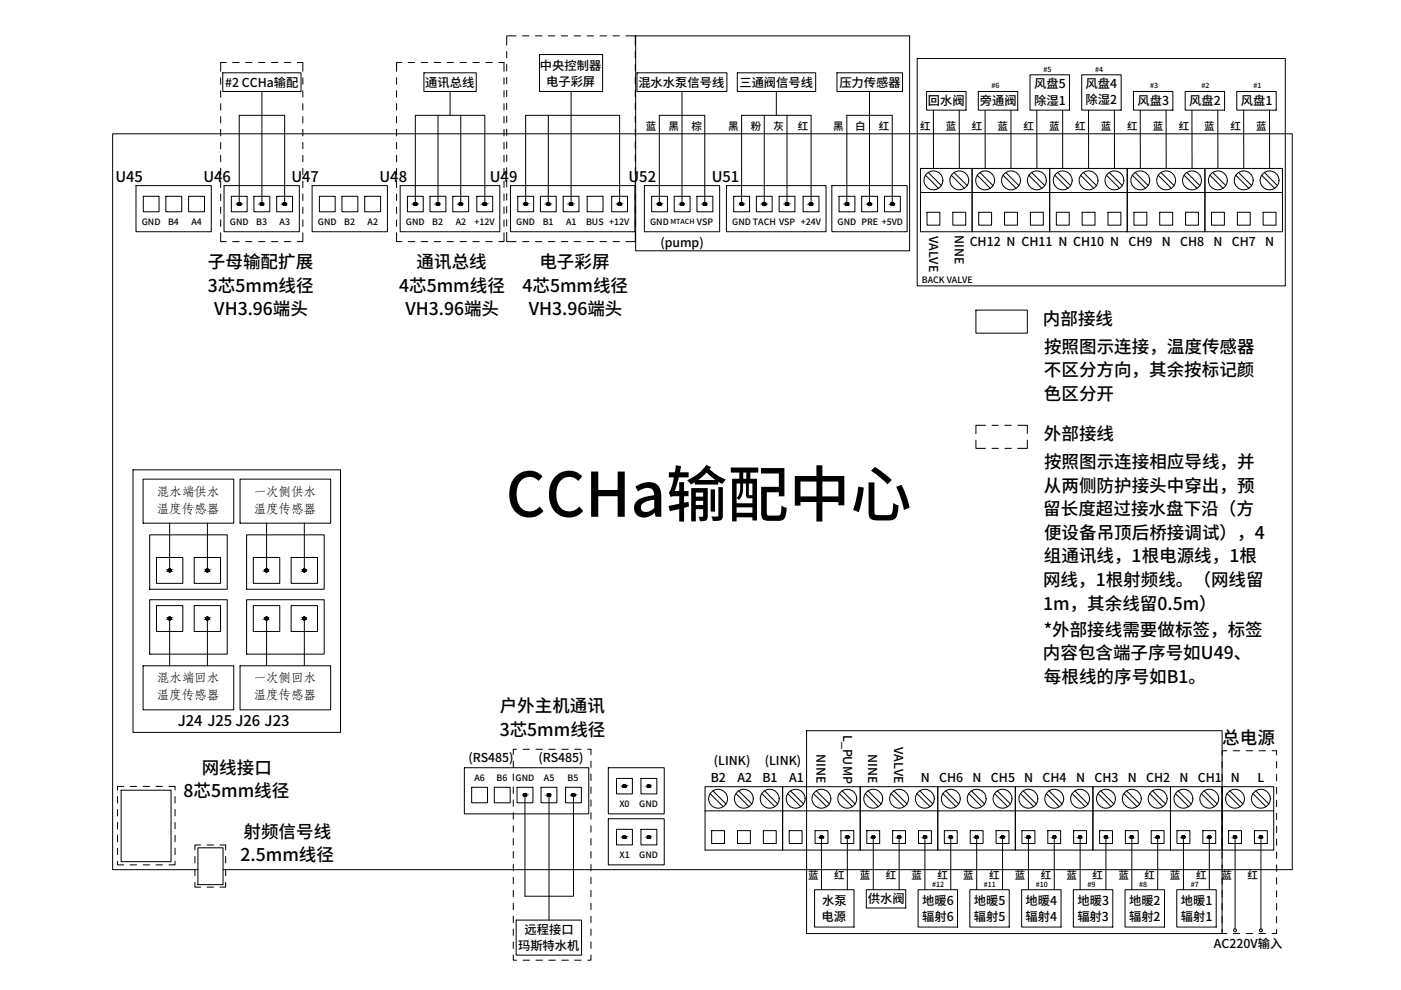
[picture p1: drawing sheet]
<svg xmlns="http://www.w3.org/2000/svg" width="297mm" height="210mm" viewBox="0 0 297 210" stroke-linecap="round" stroke-linejoin="round" font-family="sans-serif">
<defs><g id="words">
<text font-size="13" x="107.2" y="109.6">CCHa输配中心</text>
<g font-size="3.7">
<text x="44.1" y="56.9">子母输配扩展</text>
<text x="88.3" y="56.9">通讯总线</text>
<text x="114.4" y="56.9">电子彩屏</text>
<text x="44.1" y="61.8">3芯5mm线径</text>
<text x="84.6" y="61.8">4芯5mm线径</text>
<text x="110.8" y="61.8">4芯5mm线径</text>
<text x="45.4" y="66.8">VH3.96端头</text>
<text x="85.9" y="66.8">VH3.96端头</text>
<text x="112.1" y="66.8">VH3.96端头</text>
<text x="221.1" y="68.9">内部接线</text>
<text x="221.4" y="74.9">按照图示连接，温度传感器</text>
<text x="221.3" y="79.8">不区分方向，其余按标记颜</text>
<text x="221.3" y="84.8">色区分开</text>
<text x="221.3" y="93.3">外部接线</text>
<text x="221.4" y="99.3">按照图示连接相应导线，并</text>
<text x="221.3" y="104.3">从两侧防护接头中穿出，预</text>
<text x="221.2" y="109.3">留长度超过接水盘下沿（方</text>
<text x="221.3" y="119.2">组通讯线，1根电源线，1根</text>
<text x="221.4" y="114.3">便设备吊顶后桥接调试），4</text>
<text x="221.2" y="124.3">网线，1根射频线。（网线留</text>
<text x="221.2" y="129.3">1m，其余线留0.5m）</text>
<text x="221.3" y="134.8">*外部接线需要做标签，标签</text>
<text x="221.1" y="139.8">内容包含端子序号如U49、</text>
<text x="221.3" y="144.8">每根线的序号如B1。</text>
<text x="105.9" y="151">户外主机通讯</text>
<text x="105.9" y="156">3芯5mm线径</text>
<text x="259.2" y="157.8">总电源</text>
<text x="42.8" y="164.1">网线接口</text>
<text x="38.9" y="169">8芯5mm线径</text>
<text x="51.6" y="177.6">射频信号线</text>
<text x="51" y="182.6">2.5mm线径</text>
</g>
<g font-size="3.1">
<text x="24.5" y="38.6">U45</text>
<text x="43.1" y="38.6">U46</text>
<text x="61.8" y="38.6">U47</text>
<text x="80.5" y="38.6">U48</text>
<text x="103.9" y="38.6">U49</text>
<text x="133.3" y="38.6">U52</text>
<text x="150.9" y="38.6">U51</text>
<text x="37.7" y="153.9">J24 J25 J26 J23</text>
</g>
<g font-size="2.7">
<text x="33.3" y="105.3">混水端供水</text>
<text x="53.8" y="105.2">一次侧供水</text>
<text x="33.3" y="108.8">温度传感器</text>
<text x="53.8" y="108.8">温度传感器</text>
<text x="33.3" y="148.2">温度传感器</text>
<text x="33.3" y="144.6">混水端回水</text>
<text x="53.8" y="144.6">一次侧回水</text>
<text x="53.8" y="148.2">温度传感器</text>
</g>
<g font-size="2.6">
<text x="114.5" y="14.7">中央控制器</text>
<text x="47.7" y="18.4">#2 CCHa输配</text>
<text x="90.2" y="18.4">通讯总线</text>
<text x="115.8" y="18.2">电子彩屏</text>
<text x="135.3" y="18.4">混水水泵信号线</text>
<text x="156.8" y="18.4">三通阀信号线</text>
<text x="178" y="18.4">压力传感器</text>
<text x="196.7" y="22.3">回水阀</text>
<text x="207.8" y="22.3">旁通阀</text>
<text x="219.3" y="22.2">除湿1</text>
<text x="219.3" y="18.7">风盘5</text>
<text x="230.2" y="22.1">除湿2</text>
<text x="230.2" y="18.6">风盘4</text>
<text x="241.2" y="22.3">风盘3</text>
<text x="252.1" y="22.3">风盘2</text>
<text x="263.1" y="22.3">风盘1</text>
<text x="140" y="52.3">(pump)</text>
<text x="197" y="50" transform="rotate(90 197 50)">VALVE</text>
<text x="202.4" y="49.9" transform="rotate(90 202.4 49.9)">NINE</text>
<text x="205.6" y="52.2">CH12 N CH11 N CH10 N</text>
<text x="239.3" y="52.2">CH9</text>
<text x="246.3" y="52.2">N</text>
<text x="250.2" y="52.2">CH8</text>
<text x="257.3" y="52.2">N</text>
<text x="261.2" y="52.2">CH7</text>
<text x="268.3" y="52.2">N</text>
<text x="178.8" y="155.8" transform="rotate(90 178.8 155.8)">L_PUMP</text>
<text x="99.3" y="161.5">(RS485)</text>
<text x="114.1" y="161.5">(RS485)</text>
<text x="173.1" y="159.9" transform="rotate(90 173.1 159.9)">NINE</text>
<text x="184.1" y="159.9" transform="rotate(90 184.1 159.9)">NINE</text>
<text x="189.6" y="158.4" transform="rotate(90 189.6 158.4)">VALVE</text>
<text x="150.7" y="165.7">B2</text>
<text x="151.3" y="162.1">(LINK)</text>
<text x="156.3" y="165.7">A2</text>
<text x="161.7" y="165.7">B1</text>
<text x="162.1" y="162.1">(LINK)</text>
<text x="167.4" y="165.7">A1</text>
<text x="195.3" y="165.7">N</text>
<text x="199.1" y="165.7">CH6</text>
<text x="206.2" y="165.7">N</text>
<text x="210.1" y="165.7">CH5</text>
<text x="217.2" y="165.7">N</text>
<text x="221" y="165.7">CH4</text>
<text x="228.2" y="165.7">N</text>
<text x="232" y="165.7">CH3</text>
<text x="239.1" y="165.7">N</text>
<text x="243" y="165.7">CH2</text>
<text x="250" y="165.7">N</text>
<text x="254" y="165.7">CH1</text>
<text x="261" y="165.7">N</text>
<text x="266.6" y="165.7">L</text>
<text x="174.3" y="191.8">水泵</text>
<text x="184" y="191.5">供水阀</text>
<text x="195.5" y="191.8">地暖6</text>
<text x="206.5" y="191.8">地暖5</text>
<text x="217.4" y="191.8">地暖4</text>
<text x="228.4" y="191.8">地暖3</text>
<text x="239.4" y="191.8">地暖2</text>
<text x="250.4" y="191.8">地暖1</text>
<text x="174.2" y="195.2">电源</text>
<text x="195.5" y="195.2">辐射6</text>
<text x="206.5" y="195.2">辐射5</text>
<text x="217.4" y="195.2">辐射4</text>
<text x="228.4" y="195.2">辐射3</text>
<text x="239.4" y="195.2">辐射2</text>
<text x="250.4" y="195.2">辐射1</text>
<text x="109.8" y="201.5">玛斯特水机</text>
<text x="111.2" y="198">远程接口</text>
<text x="257.4" y="200.9">AC220V输入</text>
</g>
<g font-size="2.2">
<text x="136.9" y="27.6">蓝</text>
<text x="141.7" y="27.5">黑</text>
<text x="146.6" y="27.6">棕</text>
<text x="154.4" y="27.5">黑</text>
<text x="159.2" y="27.6">粉</text>
<text x="164" y="27.6">灰</text>
<text x="169.1" y="27.6">红</text>
<text x="176.7" y="27.5">黑</text>
<text x="181.3" y="27.6">白</text>
<text x="186.3" y="27.6">红</text>
<text x="195.1" y="27.6">红</text>
<text x="200.5" y="27.6">蓝</text>
<text x="206" y="27.6">红</text>
<text x="211.5" y="27.6">蓝</text>
<text x="217" y="27.6">红</text>
<text x="222.4" y="27.6">蓝</text>
<text x="228" y="27.6">红</text>
<text x="233.4" y="27.6">蓝</text>
<text x="239" y="27.6">红</text>
<text x="244.4" y="27.6">蓝</text>
<text x="249.9" y="27.6">红</text>
<text x="255.3" y="27.6">蓝</text>
<text x="260.9" y="27.6">红</text>
<text x="266.3" y="27.6">蓝</text>
<text x="171.3" y="186.5">蓝</text>
<text x="176.8" y="186.5">红</text>
<text x="182.3" y="186.5">蓝</text>
<text x="187.8" y="186.5">红</text>
<text x="193.3" y="186.5">蓝</text>
<text x="198.8" y="186.5">红</text>
<text x="204.2" y="186.5">蓝</text>
<text x="209.7" y="186.5">红</text>
<text x="215.2" y="186.5">蓝</text>
<text x="220.7" y="186.5">红</text>
<text x="226.2" y="186.5">蓝</text>
<text x="231.7" y="186.5">红</text>
<text x="237.1" y="186.5">蓝</text>
<text x="242.6" y="186.5">红</text>
<text x="248.1" y="186.5">蓝</text>
<text x="253.6" y="186.5">红</text>
<text x="259" y="186.5">蓝</text>
<text x="264.5" y="186.5">红</text>
</g>
<g font-size="1.9">
<text x="30.1" y="47.7">GND</text>
<text x="35.6" y="47.7">B4</text>
<text x="40.6" y="47.7">A4</text>
<text x="48.7" y="47.7">GND</text>
<text x="54.3" y="47.7">B3</text>
<text x="59.3" y="47.7">A3</text>
<text x="67.4" y="47.7">GND</text>
<text x="73" y="47.7">B2</text>
<text x="77.9" y="47.7">A2</text>
<text x="86.1" y="47.7">GND</text>
<text x="91.7" y="47.7">B2</text>
<text x="96.6" y="47.7">A2</text>
<text x="100.6" y="47.7">+12V</text>
<text x="109.5" y="47.7">GND</text>
<text x="115.1" y="47.7">B1</text>
<text x="120" y="47.7">A1</text>
<text x="124.3" y="47.7">BUS +12V</text>
<text x="137.8" y="47.7">GND</text>
<text x="147.8" y="47.7">VSP</text>
<text x="155.2" y="47.7">GND TACH VSP +24V</text>
<text x="177.6" y="47.7">GND PRE +5VD</text>
<text x="195.5" y="60">BACK VALVE</text>
<text x="100.6" y="165.6">A6</text>
<text x="105.3" y="165.5">B6</text>
<text x="109.3" y="165.5">GND</text>
<text x="115.3" y="165.5">A5</text>
<text x="120.3" y="165.5">B5</text>
<text x="131.3" y="171.1">X0</text>
<text x="135.5" y="171.1">GND</text>
<text x="131.3" y="181.9">X1</text>
<text x="135.5" y="181.9">GND</text>
</g>
<g font-size="1.5">
<text x="221.3" y="15.2">#5</text>
<text x="232.2" y="15.2">#4</text>
<text x="210.2" y="18.7">#6</text>
<text x="243.8" y="18.7">#3</text>
<text x="254.8" y="18.7">#2</text>
<text x="265.8" y="18.7">#1</text>
<text x="142.1" y="47.5">MTACH</text>
<text x="197.7" y="188">#12</text>
<text x="208.6" y="188">#11</text>
<text x="219.6" y="188">#10</text>
<text x="230.6" y="188">#9</text>
<text x="241.5" y="188">#8</text>
<text x="252.5" y="188">#7</text>
</g>
</g></defs>
<g fill="none" stroke="#000" stroke-width=".21">
<path d="M47.2 15.4h16.6v4h-16.6zM55.5 19.4v23.9M89.9 15.4h11.1v4h-11.1zM95.4 19.4v5.1M114.4 11.6h13.4v7.8h-13.4zM121.1 19.4v23.9M134.8 7.6h58.1v45.6h-58.1zM135.1 15.4h19v4h-19zM144.6 19.4v23.9M156.3 15.4h16.6v4h-16.6zM164.6 19.4v5.1M177.4 15.4h14v4h-14z"/>
<path d="M184.3 19.4v23.9M194.5 12.4h78v48.2h-78zM196.5 19.4h8.3v4h-8.3zM207.4 19.4h8.4v4h-8.4zM218.4 15.9h8.3v7.5h-8.3zM229.3 15.9h8.4v7.5h-8.4zM240.3 19.4h8.4v4h-8.4zM251.3 19.4h8.3v4h-8.3zM262.2 19.4h8.4v4h-8.4zM28.8 39.4h16v9.7h-16zM47.5 39.4h16v9.7h-16zM66.2 39.4h15.9v9.7h-15.9z"/>
<path d="M84.8 39.4h21.2v9.7h-21.2zM92.9 24.5v18.8M97.7 24.5v18.8M108.2 39.4h26.4v9.7h-26.4zM116.3 24.5v18.8M136.6 39.4h16v9.7h-16zM154 39.4h21.1v9.7h-21.1zM162 24.5v18.8M166.9 24.5v18.8M176.4 39.4h15.9v9.7h-15.9zM195.2 35.7h10.9v13.4h-10.9zM196.2 37.2l2.8 2.7"/>
<path d="M196.8 36.6l2.8 2.8M197.9 23.4v12.3M201.7 37.2l2.8 2.7M202.3 36.6l2.8 2.8M203.4 23.4v12.3M207.2 37.2l2.8 2.7M207.8 36.6l2.8 2.8M208.9 23.4v12.3M212.7 37.2l2.7 2.7M213.3 36.6l2.7 2.8M214.3 23.4v12.3M218.2 37.2l2.7 2.7"/>
<path d="M218.7 36.6l2.8 2.8M219.8 23.4v12.3M223.7 37.2l2.7 2.7M224.2 36.6l2.8 2.8M225.3 23.4v12.3M229.1 37.2l2.8 2.7M229.7 36.6l2.8 2.8M230.8 23.4v12.3M234.6 37.2l2.8 2.7M235.2 36.6l2.8 2.8M236.3 23.4v12.3M240.1 37.2l2.8 2.7"/>
<path d="M240.7 36.6l2.7 2.8M241.8 23.4v12.3M245.6 37.2l2.8 2.7M246.2 36.6l2.7 2.8M247.2 23.4l.1 12.3M251.1 37.2l2.7 2.7M251.6 36.6l2.8 2.8M252.7 23.4v12.3M256.5 37.2l2.8 2.7M257.1 36.6l2.8 2.8M258.2 23.4v12.3M262 37.2l2.8 2.7"/>
<path d="M262.6 36.6l2.8 2.8M263.7 23.4v12.3M267.5 37.2l2.8 2.7M268.1 36.6l2.8 2.8M269.2 23.4v12.3M30.4 41.6h3.3v3.3h-3.3zM35.2 41.6h3.3v3.3h-3.3zM40 41.6h3.4v3.3h-3.4zM49.1 41.6h3.3v3.3h-3.3zM50.7 43.3v-18.8h9.7v18.8M53.8 41.6h3.4v3.3h-3.4zM58.7 41.6h3.3v3.3h-3.3z"/>
<path d="M67.7 41.6h3.4v3.3h-3.4zM72.5 41.6h3.4v3.3h-3.4zM77.3 41.6h3.4v3.3h-3.4zM86.4 41.6h3.3v3.3h-3.3zM88.1 43.3v-18.8h14.7v18.8M91.2 41.6h3.3v3.3h-3.3zM96 41.6h3.4v3.3h-3.4zM101.1 41.6h3.4v3.3h-3.4zM109.8 41.6h3.3v3.3h-3.3zM111.4 43.3v-18.8h20v18.8M114.6 41.6h3.3v3.3h-3.3zM119.4 41.6h3.4v3.3h-3.4z"/>
<path d="M124.5 41.6h3.4v3.3h-3.4zM129.7 41.6h3.3v3.3h-3.3zM138.2 41.6h3.3v3.3h-3.3zM139.8 43.3v-18.8h9.6v18.8M142.9 41.6h3.4v3.3h-3.4zM147.8 41.6h3.3v3.3h-3.3zM155.6 41.6h3.3v3.3h-3.3zM157.2 43.3v-18.8h14.8v18.8M160.4 41.6h3.3v3.3h-3.3zM165.2 41.6h3.3v3.3h-3.3zM170.3 41.6h3.3v3.3h-3.3zM177.9 41.6h3.4v3.3h-3.4z"/>
<path d="M179.5 43.3v-18.8h9.7v18.8M182.7 41.6h3.4v3.3h-3.4zM187.5 41.6h3.4v3.3h-3.4zM195.2 40.8h10.9v-5.1h16.5v13.4h-16.5v-8.3h16.5v-5.1h16.4v13.4h-16.4v-8.3h16.4v-5.1h16.5v13.4h-16.5v-8.3h16.5v-5.1h16.4v13.4h-16.4v-8.3h16.4M196.5 45h2.8v2.7h-2.8zM202 45h2.8v2.7h-2.8zM207.5 45h2.7v2.7h-2.7zM213 45h2.7v2.7h-2.7zM218.5 45h2.7v2.7h-2.7zM224 45h2.7v2.7h-2.7zM229.4 45h2.8v2.7h-2.8zM234.9 45h2.7v2.7h-2.7z"/>
<path d="M240.4 45h2.7v2.7h-2.7zM245.9 45h2.7v2.7h-2.7zM251.4 45h2.7v2.7h-2.7zM256.9 45h2.7v2.7h-2.7zM262.3 45h2.8v2.7h-2.8zM267.8 45h2.7v2.7h-2.7zM206.9 65.8h10.9v4.8h-10.9zM28.2 99.6h44v55.7h-44zM30.3 101.6h19.3v9.3h-19.3zM31.7 113.4h16.5v11.5h-16.5zM33.2 118.2h5.6v5.5h-5.6zM36 110.9v10.1"/>
<path d="M41.2 118.2h5.6v5.5h-5.6zM44 110.9v10.1M50.9 101.6h19.2v9.3h-19.2zM52.3 113.4h16.4v11.5h-16.4zM53.7 118.2h5.6v5.5h-5.6zM56.5 110.9v10.1M61.7 118.2h5.6v5.5h-5.6zM64.5 110.9v10.1M31.7 127.2h16.5v11.5h-16.5zM33.2 128.4h5.6v5.5h-5.6zM36 131.1v10.1M41.2 128.4h5.6v5.5h-5.6z"/>
<path d="M44 131.1v10.1M52.3 127.2h16.4v11.5h-16.4zM53.7 128.4h5.6v5.5h-5.6zM56.5 131.1v10.1M61.7 128.4h5.6v5.5h-5.6zM64.5 131.1v10.1M30.3 141.2h19.3v9.3h-19.3zM50.9 141.2h19.2v9.3h-19.2zM171 154.9h88.1v43h-88.1zM25.7 167.5h10.6v15.2h-10.6zM42 179.8h5.3v7.8h-5.3zM98.5 162.8h26.3v9.8h-26.3z"/>
<path d="M100 166.9h3.4v3.3h-3.4zM104.8 166.9h3.4v3.3h-3.4zM109.6 166.9h3.4v3.3h-3.4zM111.3 168.6v21.4h10.3v-21.4M114.7 166.9h3.4v3.3h-3.4zM116.4 168.6v26.5M119.9 166.9h3.4v3.3h-3.4zM129 162.8h11.8v9.8h-11.8zM129 173.6h11.8v9.8h-11.8zM130.7 165h3.4v3.3h-3.4zM130.7 175.8h3.4v3.3h-3.4zM135.9 165h3.4v3.3h-3.4z"/>
<path d="M135.9 175.8h3.4v3.3h-3.4zM149.5 171.9v-5.1h16.4v13.4h-16.4v-8.3h16.4v-5.1h16.5v13.4h-16.5v-8.3h16.5v-5.1h16.4v13.4h-16.4v-8.3h16.4v-5.1h16.5v13.4h-16.5v-8.3h16.5v-5.1h16.4v13.4h-16.4v-8.3h16.4v-5.1h16.5v13.4h-16.5v-8.3h38.4M150.6 168.3l2.7 2.7M150.9 176.1h2.7v2.7h-2.7zM151.2 167.7l2.7 2.8M156 168.3l2.8 2.7M156.4 176.1h2.7v2.7h-2.7zM156.6 167.7l2.8 2.8M161.5 168.3l2.8 2.7M161.8 176.1h2.8v2.7h-2.8zM162.1 167.7l2.8 2.8M167 168.3l2.8 2.7"/>
<path d="M167.3 176.1h2.8v2.7h-2.8zM167.6 167.7l2.8 2.8M172.5 168.3l2.8 2.7M172.8 176.1h2.7v2.7h-2.7zM173.1 167.7l2.8 2.8M174.2 177.5v11.1M178 168.3l2.7 2.7M178.3 176.1h2.7v2.7h-2.7zM178.6 167.7l2.7 2.8M179.6 177.5v11.1M183.5 168.3l2.7 2.7M183.8 176.1h2.7v2.7h-2.7z"/>
<path d="M184.1 167.7l2.7 2.8M185.2 177.5v11.1M188.9 168.3l2.8 2.7M189.3 176.1h2.7v2.7h-2.7zM189.5 167.7l2.8 2.8M190.6 177.5v11.1M194.4 168.3l2.8 2.7M194.7 176.1h2.8v2.7h-2.8zM195 167.7l2.8 2.8M196.1 177.5v11.1M199.9 168.3l2.8 2.7M200.2 176.1h2.8v2.7h-2.8z"/>
<path d="M200.5 167.7l2.8 2.8M201.6 177.5v11.1M205.4 168.3l2.8 2.7M205.7 176.1h2.7v2.7h-2.7zM206 167.7l2.8 2.8M207.1 177.5v11.1M210.9 168.3l2.7 2.7M211.2 176.1h2.7v2.7h-2.7zM211.5 167.7l2.7 2.8M212.6 177.5v11.1M216.4 168.3l2.7 2.7M216.7 176.1h2.7v2.7h-2.7z"/>
<path d="M216.9 167.7l2.8 2.8M218 177.5v11.1M221.9 168.3l2.7 2.7M222.2 176.1h2.7v2.7h-2.7zM222.4 167.7l2.8 2.8M223.5 177.5v11.1M227.3 168.3l2.8 2.7M227.6 176.1h2.8v2.7h-2.8zM227.9 167.7l2.8 2.8M229 177.5v11.1M232.8 168.3l2.8 2.7M233.1 176.1h2.8v2.7h-2.8z"/>
<path d="M233.4 167.7l2.8 2.8M234.5 177.5v11.1M238.3 168.3l2.8 2.7M238.6 176.1h2.7v2.7h-2.7zM238.9 167.7l2.7 2.8M240 177.5v11.1M243.8 168.3l2.7 2.7M244.1 176.1h2.7v2.7h-2.7zM244.4 167.7l2.7 2.8M245.5 177.5v11.1M248.2 166.8h10.9v13.4h-10.9M249.2 168.3l2.8 2.7"/>
<path d="M249.5 176.1h2.8v2.7h-2.8zM249.8 167.7l2.8 2.8M250.9 177.5v11.1M254.7 168.3l2.8 2.7M255 176.1h2.8v2.7h-2.8zM255.3 167.7l2.8 2.8M256.4 177.5v11.1M259.1 166.8h11v13.4h-11M260.2 168.3l2.8 2.7M260.5 176.1h2.7v2.7h-2.7zM260.8 167.7l2.7 2.8M261.9 177.5v19.5"/>
<path d="M265.7 168.3l2.7 2.7M266 176.1h2.7v2.7h-2.7zM266.2 167.7l2.8 2.8M267.3 177.5v19.5M42 184.4h-18.1v-156h250.1v156h-226.7M109.4 195.1h13.9v7.4h-13.9zM172.7 188.6h8.4v8h-8.4zM183.7 188.6h8.3v3.9h-8.3zM194.7 188.6h8.3v8h-8.3zM205.6 188.6h8.4v8h-8.4zM216.6 188.6h8.4v8h-8.4zM227.6 188.6h8.3v8h-8.3z"/>
<path d="M238.5 188.6h8.4v8h-8.4zM249.5 188.6h8.4v8h-8.4z"/>
<circle cx="197.9" cy="38.2" r="2"/>
<circle cx="203.4" cy="38.2" r="2"/>
<circle cx="208.9" cy="38.2" r="2"/>
<circle cx="214.4" cy="38.2" r="2"/>
<circle cx="219.8" cy="38.2" r="2"/>
<circle cx="225.3" cy="38.2" r="2"/>
<circle cx="230.8" cy="38.2" r="2"/>
<circle cx="236.3" cy="38.2" r="2"/>
<circle cx="241.8" cy="38.2" r="2"/>
<circle cx="247.2" cy="38.2" r="2"/>
<circle cx="252.7" cy="38.2" r="2"/>
<circle cx="258.2" cy="38.2" r="2"/>
<circle cx="263.7" cy="38.2" r="2"/>
<circle cx="269.2" cy="38.2" r="2"/>
<circle cx="152.2" cy="169.4" r="2"/>
<circle cx="157.7" cy="169.4" r="2"/>
<circle cx="163.2" cy="169.4" r="2"/>
<circle cx="168.7" cy="169.4" r="2"/>
<circle cx="174.2" cy="169.4" r="2"/>
<circle cx="179.6" cy="169.4" r="2"/>
<circle cx="185.1" cy="169.4" r="2"/>
<circle cx="190.6" cy="169.4" r="2"/>
<circle cx="196.1" cy="169.4" r="2"/>
<circle cx="201.6" cy="169.4" r="2"/>
<circle cx="207.1" cy="169.4" r="2"/>
<circle cx="212.6" cy="169.4" r="2"/>
<circle cx="218" cy="169.4" r="2"/>
<circle cx="223.5" cy="169.4" r="2"/>
<circle cx="229" cy="169.4" r="2"/>
<circle cx="234.5" cy="169.4" r="2"/>
<circle cx="240" cy="169.4" r="2"/>
<circle cx="245.4" cy="169.4" r="2"/>
<circle cx="250.9" cy="169.4" r="2"/>
<circle cx="256.4" cy="169.4" r="2"/>
<circle cx="261.8" cy="169.4" r="2"/>
<circle cx="267.3" cy="169.4" r="2"/>
</g>
<!-- layer: 0 -->
<g fill="none" stroke="#000" stroke-width=".21">
<path d="M248.2 166.8v13.4M259.1 166.8v13.4"/>
<circle cx="50.7" cy="43.3" r=".31"/>
<circle cx="55.5" cy="43.3" r=".31"/>
<circle cx="60.3" cy="43.3" r=".31"/>
<circle cx="88" cy="43.3" r=".31"/>
<circle cx="92.9" cy="43.3" r=".31"/>
<circle cx="97.7" cy="43.3" r=".31"/>
<circle cx="102.8" cy="43.3" r=".31"/>
<circle cx="111.4" cy="43.3" r=".31"/>
<circle cx="116.2" cy="43.3" r=".31"/>
<circle cx="121.1" cy="43.3" r=".31"/>
<circle cx="131.4" cy="43.3" r=".31"/>
<circle cx="139.8" cy="43.3" r=".31"/>
<circle cx="144.6" cy="43.3" r=".31"/>
<circle cx="149.5" cy="43.3" r=".31"/>
<circle cx="157.2" cy="43.3" r=".31"/>
<circle cx="162" cy="43.3" r=".31"/>
<circle cx="166.9" cy="43.3" r=".31"/>
<circle cx="172" cy="43.3" r=".31"/>
<circle cx="179.6" cy="43.3" r=".31"/>
<circle cx="184.4" cy="43.3" r=".31"/>
<circle cx="189.2" cy="43.3" r=".31"/>
<circle cx="36" cy="131.1" r=".31"/>
<circle cx="36" cy="120.9" r=".31"/>
<circle cx="44" cy="120.9" r=".31"/>
<circle cx="44" cy="131.1" r=".31"/>
<circle cx="56.5" cy="131.1" r=".31"/>
<circle cx="56.5" cy="120.9" r=".31"/>
<circle cx="64.5" cy="120.9" r=".31"/>
<circle cx="64.5" cy="131.1" r=".31"/>
<circle cx="111.3" cy="168.5" r=".31"/>
<circle cx="116.4" cy="168.5" r=".31"/>
<circle cx="121.6" cy="168.5" r=".31"/>
<circle cx="132.4" cy="177.5" r=".31"/>
<circle cx="132.4" cy="166.7" r=".31"/>
<circle cx="137.6" cy="166.7" r=".31"/>
<circle cx="137.6" cy="177.5" r=".31"/>
<circle cx="174.2" cy="177.5" r=".31"/>
<circle cx="179.6" cy="177.5" r=".31"/>
<circle cx="185.1" cy="177.5" r=".31"/>
<circle cx="190.6" cy="177.5" r=".31"/>
<circle cx="196.1" cy="177.5" r=".31"/>
<circle cx="201.6" cy="177.5" r=".31"/>
<circle cx="207.1" cy="177.5" r=".31"/>
<circle cx="212.6" cy="177.5" r=".31"/>
<circle cx="218" cy="177.5" r=".31"/>
<circle cx="223.5" cy="177.5" r=".31"/>
<circle cx="229" cy="177.5" r=".31"/>
<circle cx="234.5" cy="177.5" r=".31"/>
<circle cx="240" cy="177.5" r=".31"/>
<circle cx="245.4" cy="177.5" r=".31"/>
<circle cx="250.9" cy="177.5" r=".31"/>
<circle cx="256.4" cy="177.5" r=".31"/>
<circle cx="261.8" cy="177.5" r=".31"/>
<circle cx="267.3" cy="177.5" r=".31"/>
<circle cx="261.8" cy="197.2" r=".31"/>
<circle cx="267.3" cy="197.2" r=".31"/>
</g>
<g fill="#000" stroke="#000" stroke-width=".21">
<path d="M111.2 168.9h.2zM116.3 168.9h.2zM121.5 168.9h.2zM132.3 167h.2zM132.3 177.8h.2zM137.5 167h.2zM137.5 177.8h.2zM174.1 177.8h.2zM185.1 177.8h.1zM190.5 177.8h.2zM196 177.8h.2zM201.5 177.8h.2z"/>
<path d="M207 177.8h.2zM212.5 177.8h.1zM218 177.8h.1zM223.4 177.8h.2zM228.9 177.8h.2zM234.4 177.8h.2zM239.9 177.8h.2zM245.4 177.8h.1zM250.8 177.8h.2zM256.3 177.8h.2zM261.8 177.8h.1zM267.3 177.8h.1z"/>
<path d="M50.7 43h.1zM50.6 43h.2z"/>
<path d="M50.6 43h.2zM50.6 43h.2z"/>
<path d="M50.6 43.5h.2zM50.6 43.5l.1 .1z"/>
<path d="M50.6 43h.3zM50.5 43h.4z"/>
<path d="M50.6 43.5h.2zM50.6 43.5h.2z"/>
<path d="M50.5 43l.5 .1zM50.5 43l.5 .1z"/>
<path d="M50.5 43.5h.4zM50.5 43.5h.3z"/>
<path d="M50.5 43.1h.5zM50.5 43.1h.5z"/>
<path d="M50.5 43.5h.5zM50.5 43.5h.4z"/>
<path d="M50.5 43.1h.5zM50.5 43.1h.5z"/>
<path d="M50.5 43.4h.5zM50.5 43.4l.5 .1z"/>
<path d="M50.4 43.1l.6 .1zM50.4 43.1l.6 .1z"/>
<path d="M50.4 43.4h.6zM50.4 43.4h.6z"/>
<path d="M50.4 43.2l.6 .1zM50.4 43.2l.6 .1z"/>
<path d="M50.4 43.3h.6zM50.4 43.3h.6z"/>
<path d="M50.4 43.3h.6zM50.4 43.3l.6 .1z"/>
<path d="M55.5 43h.1zM55.4 43h.2z"/>
<path d="M55.4 43h.3zM55.4 43h.3z"/>
<path d="M55.4 43.5h.2zM55.4 43.5l.1 .1z"/>
<path d="M55.4 43h.3zM55.3 43h.4z"/>
<path d="M55.4 43.5h.3zM55.4 43.5h.2z"/>
<path d="M55.3 43l.4 .1zM55.3 43l.4 .1z"/>
<path d="M55.3 43.5h.4zM55.3 43.5h.4z"/>
<path d="M55.3 43.1h.5zM55.3 43.1h.5z"/>
<path d="M55.3 43.5h.4zM55.3 43.5h.4z"/>
<path d="M55.3 43.1h.5zM55.3 43.1h.5z"/>
<path d="M55.3 43.4h.5zM55.3 43.4l.4 .1z"/>
<path d="M55.3 43.1l.5 .1zM55.3 43.1l.5 .1z"/>
<path d="M55.3 43.4h.5zM55.3 43.4h.5z"/>
<path d="M55.2 43.2l.6 .1zM55.2 43.2l.6 .1z"/>
<path d="M55.2 43.3h.6zM55.2 43.3h.6z"/>
<path d="M55.2 43.3h.6zM55.2 43.3l.6 .1z"/>
<path d="M60.3 43h.1zM60.3 43h.1z"/>
<path d="M60.3 43h.2zM60.2 43h.3z"/>
<path d="M60.3 43.5h.1zM60.3 43.5l.1 .1z"/>
<path d="M60.2 43h.3zM60.2 43h.3z"/>
<path d="M60.2 43.5h.3zM60.2 43.5h.2z"/>
<path d="M60.2 43l.4 .1zM60.2 43l.4 .1z"/>
<path d="M60.2 43.5h.3zM60.2 43.5h.3z"/>
<path d="M60.1 43.1h.5zM60.1 43.1h.5z"/>
<path d="M60.1 43.5h.5zM60.1 43.5h.4z"/>
<path d="M60.1 43.1h.5zM60.1 43.1h.5z"/>
<path d="M60.1 43.4h.5zM60.1 43.4l.5 .1z"/>
<path d="M60.1 43.1l.5 .1zM60.1 43.1l.5 .1z"/>
<path d="M60.1 43.4h.5zM60.1 43.4h.5z"/>
<path d="M60.1 43.2l.5 .1zM60.1 43.2l.5 .1z"/>
<path d="M60.1 43.3h.5zM60.1 43.3h.5z"/>
<path d="M60.1 43.3h.5zM60.1 43.3l.5 .1z"/>
<path d="M88 43h.1zM88 43h.1z"/>
<path d="M88 43h.2zM87.9 43h.3z"/>
<path d="M88 43.5h.1zM88 43.5l.1 .1z"/>
<path d="M87.9 43h.4zM87.9 43h.4z"/>
<path d="M87.9 43.5h.3zM87.9 43.5h.2z"/>
<path d="M87.9 43l.4 .1zM87.9 43l.4 .1z"/>
<path d="M87.9 43.5h.4zM87.9 43.5h.3z"/>
<path d="M87.8 43.1h.5zM87.8 43.1h.5z"/>
<path d="M87.8 43.5h.5zM87.8 43.5h.5z"/>
<path d="M87.8 43.1h.5zM87.8 43.1h.5z"/>
<path d="M87.8 43.4h.5zM87.8 43.4l.5 .1z"/>
<path d="M87.8 43.1l.6 .1zM87.8 43.1l.6 .1z"/>
<path d="M87.8 43.4h.5zM87.8 43.4h.5z"/>
<path d="M87.8 43.2l.6 .1zM87.8 43.2l.6 .1z"/>
<path d="M87.8 43.3h.6zM87.8 43.3h.6z"/>
<path d="M87.8 43.3h.6zM87.8 43.3l.5 .1z"/>
<path d="M92.8 43h.1zM92.8 43h.1z"/>
<path d="M92.8 43h.2zM92.7 43h.3z"/>
<path d="M92.8 43.5h.1zM92.8 43.5l.1 .1z"/>
<path d="M92.7 43h.3zM92.7 43h.3z"/>
<path d="M92.7 43.5h.3zM92.7 43.5h.2z"/>
<path d="M92.7 43l.4 .1zM92.6 43.1h.5z"/>
<path d="M92.7 43.5h.3zM92.7 43.5h.3z"/>
<path d="M92.6 43.1h.5zM92.6 43.1h.5z"/>
<path d="M92.6 43.5h.5zM92.6 43.5h.4z"/>
<path d="M92.6 43.1h.5zM92.6 43.1h.5z"/>
<path d="M92.6 43.4h.5zM92.6 43.4l.5 .1z"/>
<path d="M92.6 43.1l.6 .1zM92.6 43.1l.6 .1z"/>
<path d="M92.6 43.4h.5zM92.6 43.4h.5z"/>
<path d="M92.6 43.2l.6 .1zM92.6 43.2l.6 .1z"/>
<path d="M92.6 43.3h.6zM92.6 43.3h.6z"/>
<path d="M92.6 43.3h.6zM92.6 43.3l.5 .1z"/>
<path d="M97.7 43h.1zM97.6 43h.2z"/>
<path d="M97.6 43h.2zM97.6 43h.2z"/>
<path d="M97.6 43.5h.2zM97.6 43.5l.1 .1z"/>
<path d="M97.6 43h.3zM97.5 43h.4z"/>
<path d="M97.6 43.5h.2zM97.6 43.5h.2z"/>
<path d="M97.5 43l.4 .1zM97.5 43l.4 .1z"/>
<path d="M97.5 43.5h.4zM97.5 43.5h.3z"/>
<path d="M97.5 43.1h.4zM97.5 43.1h.4z"/>
<path d="M97.5 43.5h.4zM97.5 43.5h.4z"/>
<path d="M97.4 43.1h.6zM97.4 43.1h.6z"/>
<path d="M97.4 43.4h.5zM97.4 43.4l.5 .1z"/>
<path d="M97.4 43.1l.6 .1zM97.4 43.1l.6 .1z"/>
<path d="M97.4 43.4h.6zM97.4 43.4h.5z"/>
<path d="M97.4 43.2l.6 .1zM97.4 43.2l.6 .1z"/>
<path d="M97.4 43.3h.6zM97.4 43.3h.6z"/>
<path d="M97.4 43.3h.6zM97.4 43.3l.6 .1z"/>
<path d="M102.8 43h.1zM102.7 43h.2z"/>
<path d="M102.7 43h.2zM102.6 43h.3z"/>
<path d="M102.7 43.5h.2zM102.7 43.5l.1 .1z"/>
<path d="M102.6 43h.4zM102.6 43h.4z"/>
<path d="M102.6 43.5h.3zM102.6 43.5h.3z"/>
<path d="M102.6 43l.4 .1zM102.6 43l.4 .1z"/>
<path d="M102.6 43.5h.4zM102.6 43.5h.3z"/>
<path d="M102.6 43.1h.4zM102.6 43.1h.4z"/>
<path d="M102.6 43.5h.4zM102.6 43.5h.4z"/>
<path d="M102.5 43.1h.6zM102.5 43.1h.6z"/>
<path d="M102.5 43.4h.5zM102.5 43.4l.5 .1z"/>
<path d="M102.5 43.1l.6 .1zM102.5 43.1l.6 .1z"/>
<path d="M102.5 43.4h.6zM102.5 43.4h.5z"/>
<path d="M102.5 43.2l.6 .1zM102.5 43.2l.6 .1z"/>
<path d="M102.5 43.3h.6zM102.5 43.3h.6z"/>
<path d="M102.5 43.3h.6zM102.5 43.3l.6 .1z"/>
<path d="M111.4 43h.1zM111.4 43h.1z"/>
<path d="M111.4 43h.2zM111.3 43h.3z"/>
<path d="M111.4 43.5h.1zM111.4 43.5l.1 .1z"/>
<path d="M111.3 43h.3zM111.3 43h.3z"/>
<path d="M111.3 43.5h.3zM111.3 43.5h.2z"/>
<path d="M111.3 43l.4 .1zM111.3 43l.4 .1z"/>
<path d="M111.3 43.5h.3zM111.3 43.5h.3z"/>
<path d="M111.2 43.1h.5zM111.2 43.1h.5z"/>
<path d="M111.2 43.5h.5zM111.2 43.5h.4z"/>
<path d="M111.2 43.1h.5zM111.2 43.1h.5z"/>
<path d="M111.2 43.4h.5zM111.2 43.4l.5 .1z"/>
<path d="M111.2 43.1l.5 .1zM111.2 43.1l.5 .1z"/>
<path d="M111.2 43.4h.5zM111.2 43.4h.5z"/>
<path d="M111.2 43.2l.5 .1zM111.2 43.2l.5 .1z"/>
<path d="M111.2 43.3h.5zM111.2 43.3h.5z"/>
<path d="M111.2 43.3h.5zM111.2 43.3l.5 .1z"/>
<path d="M116.2 43h.1zM116.2 43h.1z"/>
<path d="M116.2 43h.2zM116.1 43h.3z"/>
<path d="M116.2 43.5h.1zM116.2 43.5l.1 .1z"/>
<path d="M116.1 43h.3zM116.1 43h.3z"/>
<path d="M116.1 43.5h.3zM116.1 43.5h.2z"/>
<path d="M116.1 43l.4 .1zM116.1 43l.4 .1z"/>
<path d="M116.1 43.5h.3zM116.1 43.5h.3z"/>
<path d="M116 43.1h.5zM116 43.1h.5z"/>
<path d="M116 43.5h.5zM116 43.5h.4z"/>
<path d="M116 43.1h.5zM116 43.1h.5z"/>
<path d="M116 43.4h.5zM116 43.4l.5 .1z"/>
<path d="M116 43.1l.6 .1zM116 43.1l.6 .1z"/>
<path d="M116 43.4h.5zM116 43.4h.5z"/>
<path d="M116 43.2l.6 .1zM116 43.2l.6 .1z"/>
<path d="M116 43.3h.6zM116 43.3h.6z"/>
<path d="M116 43.3h.6zM116 43.3l.5 .1z"/>
<path d="M121.1 43h.1zM121 43h.2z"/>
<path d="M121 43h.2zM121 43h.2z"/>
<path d="M121 43.5h.2zM121 43.5l.1 .1z"/>
<path d="M121 43h.3zM120.9 43h.4z"/>
<path d="M121 43.5h.2zM121 43.5h.2z"/>
<path d="M120.9 43l.4 .1zM120.9 43l.4 .1z"/>
<path d="M120.9 43.5h.4zM120.9 43.5h.3z"/>
<path d="M120.9 43.1h.4zM120.9 43.1h.4z"/>
<path d="M120.9 43.5h.4zM120.9 43.5h.4z"/>
<path d="M120.8 43.1h.6zM120.8 43.1h.6z"/>
<path d="M120.8 43.4h.5zM120.8 43.4l.5 .1z"/>
<path d="M120.8 43.1l.6 .1zM120.8 43.1l.6 .1z"/>
<path d="M120.8 43.4h.6zM120.8 43.4h.5z"/>
<path d="M120.8 43.2l.6 .1zM120.8 43.2l.6 .1z"/>
<path d="M120.8 43.3h.6zM120.8 43.3h.6z"/>
<path d="M120.8 43.3h.6zM120.8 43.3l.6 .1z"/>
<path d="M131.3 43h.2zM131.3 43h.2z"/>
<path d="M131.3 43h.2zM131.2 43h.3z"/>
<path d="M131.3 43.5h.2zM131.3 43.5l.1 .1z"/>
<path d="M131.2 43h.4zM131.2 43h.4z"/>
<path d="M131.2 43.5h.3zM131.2 43.5h.3z"/>
<path d="M131.2 43l.4 .1zM131.2 43l.4 .1z"/>
<path d="M131.2 43.5h.4zM131.2 43.5h.3z"/>
<path d="M131.1 43.1h.5zM131.1 43.1h.5z"/>
<path d="M131.1 43.5h.5zM131.1 43.5h.5z"/>
<path d="M131.1 43.1h.5zM131.1 43.1h.5z"/>
<path d="M131.1 43.4h.5zM131.1 43.4l.5 .1z"/>
<path d="M131.1 43.1l.6 .1zM131.1 43.1l.6 .1z"/>
<path d="M131.1 43.4h.5zM131.1 43.4h.5z"/>
<path d="M131.1 43.2l.6 .1zM131.1 43.2l.6 .1z"/>
<path d="M131.1 43.3h.6zM131.1 43.3h.6z"/>
<path d="M131.1 43.3h.6zM131.1 43.3l.5 .1z"/>
<path d="M139.8 43h.1zM139.7 43h.2z"/>
<path d="M139.7 43h.3zM139.7 43h.3z"/>
<path d="M139.7 43.5h.2zM139.7 43.5l.2 .1z"/>
<path d="M139.7 43h.3zM139.6 43h.4z"/>
<path d="M139.7 43.5h.3zM139.7 43.5h.2z"/>
<path d="M139.6 43l.4 .1zM139.6 43l.4 .1z"/>
<path d="M139.6 43.5h.4zM139.6 43.5h.4z"/>
<path d="M139.6 43.1h.5zM139.6 43.1h.5z"/>
<path d="M139.6 43.5h.4zM139.6 43.5h.4z"/>
<path d="M139.6 43.1h.5zM139.6 43.1h.5z"/>
<path d="M139.6 43.4h.5zM139.6 43.4l.4 .1z"/>
<path d="M139.6 43.1l.5 .1zM139.6 43.1l.5 .1z"/>
<path d="M139.6 43.4h.5zM139.6 43.4h.5z"/>
<path d="M139.5 43.2l.6 .1zM139.5 43.2l.6 .1z"/>
<path d="M139.5 43.3h.6zM139.5 43.3h.6z"/>
<path d="M139.5 43.3h.6zM139.5 43.3l.6 .1z"/>
<path d="M144.6 43h.1zM144.6 43h.1z"/>
<path d="M144.6 43h.2zM144.5 43h.3z"/>
<path d="M144.6 43.5h.1zM144.6 43.5l.1 .1z"/>
<path d="M144.5 43h.3zM144.4 43h.4z"/>
<path d="M144.5 43.5h.3zM144.5 43.5h.2z"/>
<path d="M144.4 43l.5 .1zM144.4 43.1h.5z"/>
<path d="M144.4 43.5h.4zM144.4 43.5h.4z"/>
<path d="M144.4 43.1h.5zM144.4 43.1h.5z"/>
<path d="M144.4 43.5h.5zM144.4 43.5h.4z"/>
<path d="M144.4 43.1h.5zM144.4 43.1h.5z"/>
<path d="M144.4 43.4h.5zM144.4 43.4l.5 .1z"/>
<path d="M144.4 43.1l.5 .1zM144.4 43.1l.5 .1z"/>
<path d="M144.4 43.4h.5zM144.4 43.4h.5z"/>
<path d="M144.3 43.2l.6 .1zM144.3 43.2l.6 .1z"/>
<path d="M144.3 43.3h.6zM144.3 43.3h.6z"/>
<path d="M144.3 43.3h.6zM144.3 43.3l.6 .1z"/>
<path d="M149.4 43h.1zM149.4 43h.1z"/>
<path d="M149.4 43h.2zM149.3 43h.3z"/>
<path d="M149.4 43.5h.1zM149.4 43.5l.1 .1z"/>
<path d="M149.3 43h.3zM149.3 43h.3z"/>
<path d="M149.3 43.5h.3zM149.3 43.5h.2z"/>
<path d="M149.3 43l.4 .1zM149.3 43l.4 .1z"/>
<path d="M149.3 43.5h.3zM149.3 43.5h.3z"/>
<path d="M149.2 43.1h.5zM149.2 43.1h.5z"/>
<path d="M149.2 43.5h.5zM149.2 43.5h.4z"/>
<path d="M149.2 43.1h.5zM149.2 43.1h.5z"/>
<path d="M149.2 43.4h.5zM149.2 43.4l.5 .1z"/>
<path d="M149.2 43.1l.6 .1zM149.2 43.1l.6 .1z"/>
<path d="M149.2 43.4h.5zM149.2 43.4h.5z"/>
<path d="M149.2 43.2l.6 .1zM149.2 43.2l.6 .1z"/>
<path d="M149.2 43.3h.6zM149.2 43.3h.6z"/>
<path d="M149.2 43.3h.6zM149.2 43.3l.5 .1z"/>
<path d="M157.2 43h.1zM157.1 43h.2z"/>
<path d="M157.1 43h.3zM157.1 43h.3z"/>
<path d="M157.1 43.5h.2zM157.1 43.5l.2 .1z"/>
<path d="M157.1 43h.3zM157.1 43h.3z"/>
<path d="M157.1 43.5h.3zM157.1 43.5h.2z"/>
<path d="M157.1 43l.4 .1zM157.1 43l.4 .1z"/>
<path d="M157.1 43.5h.3zM157.1 43.5h.3z"/>
<path d="M157 43.1h.5zM157 43.1h.5z"/>
<path d="M157 43.5h.5zM157 43.5h.4z"/>
<path d="M157 43.1h.5zM157 43.1h.5z"/>
<path d="M157 43.4h.5zM157 43.4l.5 .1z"/>
<path d="M157 43.1l.5 .1zM157 43.1l.5 .1z"/>
<path d="M157 43.4h.5zM157 43.4h.5z"/>
<path d="M156.9 43.2l.6 .1zM156.9 43.2l.6 .1z"/>
<path d="M156.9 43.3h.6zM156.9 43.3h.6z"/>
<path d="M156.9 43.3h.6zM156.9 43.3l.6 .1z"/>
<path d="M162 43h.1zM162 43h.1z"/>
<path d="M162 43h.2zM161.9 43h.3z"/>
<path d="M162 43.5h.1zM162 43.5l.1 .1z"/>
<path d="M161.9 43h.3zM161.8 43h.4z"/>
<path d="M161.9 43.5h.3zM161.9 43.5h.2z"/>
<path d="M161.8 43l.5 .1zM161.8 43l.5 .1z"/>
<path d="M161.8 43.5h.4zM161.8 43.5h.4z"/>
<path d="M161.8 43.1h.5zM161.8 43.1h.5z"/>
<path d="M161.8 43.5h.5zM161.8 43.5h.4z"/>
<path d="M161.8 43.1h.5zM161.8 43.1h.5z"/>
<path d="M161.8 43.4h.5zM161.8 43.4l.5 .1z"/>
<path d="M161.8 43.1l.5 .1zM161.8 43.1l.5 .1z"/>
<path d="M161.8 43.4h.5zM161.8 43.4h.5z"/>
<path d="M161.7 43.2l.6 .1zM161.7 43.2l.6 .1z"/>
<path d="M161.7 43.3h.6zM161.7 43.3h.6z"/>
<path d="M161.7 43.3h.6zM161.7 43.3l.6 .1z"/>
<path d="M166.8 43h.1zM166.8 43h.1z"/>
<path d="M166.8 43h.2zM166.7 43h.3z"/>
<path d="M166.8 43.5h.1zM166.8 43.5l.1 .1z"/>
<path d="M166.7 43h.4zM166.7 43h.4z"/>
<path d="M166.7 43.5h.3zM166.7 43.5h.2z"/>
<path d="M166.7 43l.4 .1zM166.7 43l.4 .1z"/>
<path d="M166.7 43.5h.4zM166.7 43.5h.3z"/>
<path d="M166.6 43.1h.5zM166.6 43.1h.5z"/>
<path d="M166.6 43.5h.5zM166.6 43.5h.5z"/>
<path d="M166.6 43.1h.5zM166.6 43.1h.5z"/>
<path d="M166.6 43.4h.5zM166.6 43.4l.5 .1z"/>
<path d="M166.6 43.1l.6 .1zM166.6 43.1l.6 .1z"/>
<path d="M166.6 43.4h.5zM166.6 43.4h.5z"/>
<path d="M166.6 43.2l.6 .1zM166.6 43.2l.6 .1z"/>
<path d="M166.6 43.3h.6zM166.6 43.3h.6z"/>
<path d="M166.6 43.3h.6zM166.6 43.3l.5 .1z"/>
<path d="M171.9 43h.1zM171.9 43h.1z"/>
<path d="M171.9 43h.2zM171.8 43h.3z"/>
<path d="M171.9 43.5h.1zM171.9 43.5l.1 .1z"/>
<path d="M171.8 43h.3zM171.8 43h.3z"/>
<path d="M171.8 43.5h.3zM171.8 43.5h.2z"/>
<path d="M171.8 43l.4 .1zM171.8 43l.4 .1z"/>
<path d="M171.8 43.5h.3zM171.8 43.5h.3z"/>
<path d="M171.7 43.1h.5zM171.7 43.1h.5z"/>
<path d="M171.7 43.5h.5zM171.7 43.5h.4z"/>
<path d="M171.7 43.1h.5zM171.7 43.1h.5z"/>
<path d="M171.7 43.4h.5zM171.7 43.4l.5 .1z"/>
<path d="M171.7 43.1l.6 .1zM171.7 43.1l.6 .1z"/>
<path d="M171.7 43.4h.5zM171.7 43.4h.5z"/>
<path d="M171.7 43.2l.6 .1zM171.7 43.2l.6 .1z"/>
<path d="M171.6 43.3h.7zM171.6 43.3h.7z"/>
<path d="M171.7 43.3h.6zM171.7 43.3l.5 .1z"/>
<path d="M179.6 43h.1zM179.5 43h.2z"/>
<path d="M179.5 43h.2zM179.5 43h.2z"/>
<path d="M179.5 43.5h.2zM179.5 43.5l.1 .1z"/>
<path d="M179.5 43h.3zM179.4 43h.4z"/>
<path d="M179.5 43.5h.2zM179.5 43.5h.2z"/>
<path d="M179.4 43l.4 .1zM179.4 43l.4 .1z"/>
<path d="M179.4 43.5h.4zM179.4 43.5h.3z"/>
<path d="M179.4 43.1h.4zM179.4 43.1h.4z"/>
<path d="M179.4 43.5h.4zM179.4 43.5h.4z"/>
<path d="M179.3 43.1h.6zM179.3 43.1h.6z"/>
<path d="M179.3 43.4h.5zM179.3 43.4l.5 .1z"/>
<path d="M179.3 43.1l.6 .1zM179.3 43.1l.6 .1z"/>
<path d="M179.3 43.4h.6zM179.3 43.4h.5z"/>
<path d="M179.3 43.2l.6 .1zM179.3 43.2l.6 .1z"/>
<path d="M179.3 43.3h.6zM179.3 43.3h.6z"/>
<path d="M179.3 43.3h.6zM179.3 43.3l.6 .1z"/>
<path d="M184.3 43h.2zM184.3 43h.2z"/>
<path d="M184.3 43h.2zM184.2 43h.3z"/>
<path d="M184.3 43.5h.2zM184.3 43.5l.1 .1z"/>
<path d="M184.2 43h.4zM184.2 43h.4z"/>
<path d="M184.2 43.5h.3zM184.2 43.5h.3z"/>
<path d="M184.2 43l.4 .1zM184.2 43l.4 .1z"/>
<path d="M184.2 43.5h.4zM184.2 43.5h.3z"/>
<path d="M184.2 43.1h.4zM184.2 43.1h.4z"/>
<path d="M184.2 43.5h.4zM184.2 43.5h.4z"/>
<path d="M184.1 43.1h.6zM184.1 43.1h.6z"/>
<path d="M184.1 43.4h.5zM184.1 43.4l.5 .1z"/>
<path d="M184.1 43.1l.6 .1zM184.1 43.1l.6 .1z"/>
<path d="M184.1 43.4h.6zM184.1 43.4h.5z"/>
<path d="M184.1 43.2l.6 .1zM184.1 43.2l.6 .1z"/>
<path d="M184.1 43.3h.6zM184.1 43.3h.6z"/>
<path d="M184.1 43.3h.6zM184.1 43.3l.6 .1z"/>
<path d="M189.2 43h.1zM189.1 43h.2z"/>
<path d="M189.1 43h.2zM189.1 43h.2z"/>
<path d="M189.1 43.5h.2zM189.1 43.5l.1 .1z"/>
<path d="M189.1 43h.3zM189 43h.4z"/>
<path d="M189.1 43.5h.2zM189.1 43.5h.2z"/>
<path d="M189 43l.4 .1zM189 43l.4 .1z"/>
<path d="M189 43.5h.4zM189 43.5h.3z"/>
<path d="M189 43.1h.5zM189 43.1h.5z"/>
<path d="M189 43.5h.4zM189 43.5h.4z"/>
<path d="M189 43.1h.5zM189 43.1h.5z"/>
<path d="M189 43.4h.5zM189 43.4l.4 .1z"/>
<path d="M188.9 43.1l.6 .1zM188.9 43.1l.6 .1z"/>
<path d="M188.9 43.4h.6zM188.9 43.4h.6z"/>
<path d="M188.9 43.2l.6 .1zM188.9 43.2l.6 .1z"/>
<path d="M188.9 43.3h.6zM188.9 43.3h.6z"/>
<path d="M188.9 43.3h.6zM188.9 43.3l.6 .1z"/>
<path d="M35.9 120.6l.2 .1zM35.9 120.7h.2z"/>
<path d="M35.9 130.8l.2 .1zM35.9 130.9h.2z"/>
<path d="M35.9 120.7h.2zM35.8 120.7h.3z"/>
<path d="M35.9 121.2h.2zM35.9 121.2h.1z"/>
<path d="M35.9 130.9h.2zM35.8 130.9h.3z"/>
<path d="M35.9 131.4h.2zM35.9 131.4l.1 .1z"/>
<path d="M35.8 120.7h.4zM35.8 120.7h.4z"/>
<path d="M35.8 121.2h.3zM35.8 121.2h.3z"/>
<path d="M35.8 130.9h.4zM35.8 130.9h.4z"/>
<path d="M35.8 131.4h.3zM35.8 131.4h.3z"/>
<path d="M35.8 120.7h.4zM35.8 120.7h.4z"/>
<path d="M35.8 121.2h.4zM35.8 121.2h.3z"/>
<path d="M35.8 130.9h.4zM35.8 130.9h.4z"/>
<path d="M35.8 131.4h.4zM35.8 131.4h.3z"/>
<path d="M35.7 120.7l.5 .1zM35.7 120.7l.5 .1z"/>
<path d="M35.7 121.1h.5zM35.7 121.1l.5 .1z"/>
<path d="M35.7 130.9l.5 .1zM35.7 130.9l.5 .1z"/>
<path d="M35.7 131.3h.5zM35.7 131.3l.5 .1z"/>
<path d="M35.7 120.8h.5zM35.7 120.8h.5z"/>
<path d="M35.7 121.1h.5zM35.7 121.1h.5z"/>
<path d="M35.7 131h.5zM35.7 131h.5z"/>
<path d="M35.7 131.3h.5zM35.7 131.3h.5z"/>
<path d="M35.7 120.8l.6 .1zM35.7 120.8l.6 .1z"/>
<path d="M35.7 121.1h.5zM35.7 121.1h.5z"/>
<path d="M35.7 131l.6 .1zM35.7 131l.6 .1z"/>
<path d="M35.7 131.3h.5zM35.7 131.3h.5z"/>
<path d="M35.7 120.9l.6 .1zM35.7 120.9l.6 .1z"/>
<path d="M35.7 121h.6zM35.7 121h.6z"/>
<path d="M35.7 121h.6zM35.7 121l.5 .1z"/>
<path d="M35.7 131.1h.6zM35.7 131.1h.6z"/>
<path d="M35.7 131.1l.6 .1zM35.7 131.1l.6 .1z"/>
<path d="M35.7 131.2h.6zM35.7 131.2l.5 .1z"/>
<path d="M43.9 120.6l.2 .1zM43.9 120.7h.2z"/>
<path d="M43.9 130.8l.2 .1zM43.9 130.9h.2z"/>
<path d="M43.9 120.7h.2zM43.8 120.7h.3z"/>
<path d="M43.9 121.2h.2zM43.9 121.2h.1z"/>
<path d="M43.9 130.9h.2zM43.8 130.9h.3z"/>
<path d="M43.9 131.4h.2zM43.9 131.4l.1 .1z"/>
<path d="M43.8 120.7h.4zM43.8 120.7h.4z"/>
<path d="M43.8 121.2h.3zM43.8 121.2h.3z"/>
<path d="M43.8 130.9h.4zM43.8 130.9h.4z"/>
<path d="M43.8 131.4h.3zM43.8 131.4h.3z"/>
<path d="M43.8 120.7h.4zM43.8 120.7h.4z"/>
<path d="M43.8 121.2h.4zM43.8 121.2h.3z"/>
<path d="M43.8 130.9h.4zM43.8 130.9h.4z"/>
<path d="M43.8 131.4h.4zM43.8 131.4h.3z"/>
<path d="M43.7 120.7l.5 .1zM43.7 120.7l.5 .1z"/>
<path d="M43.7 121.1h.5zM43.7 121.1l.5 .1z"/>
<path d="M43.7 130.9l.5 .1zM43.7 130.9l.5 .1z"/>
<path d="M43.7 131.3h.5zM43.7 131.3l.5 .1z"/>
<path d="M43.7 120.8h.5zM43.7 120.8h.5z"/>
<path d="M43.7 121.1h.5zM43.7 121.1h.5z"/>
<path d="M43.7 131h.5zM43.7 131h.5z"/>
<path d="M43.7 131.3h.5zM43.7 131.3h.5z"/>
<path d="M43.7 120.8l.6 .1zM43.7 120.8l.6 .1z"/>
<path d="M43.7 121.1h.5zM43.7 121.1h.5z"/>
<path d="M43.7 131l.6 .1zM43.7 131l.6 .1z"/>
<path d="M43.7 131.3h.5zM43.7 131.3h.5z"/>
<path d="M43.7 120.9l.6 .1zM43.7 120.9l.6 .1z"/>
<path d="M43.7 121h.6zM43.7 121h.6z"/>
<path d="M43.7 121h.6zM43.7 121l.5 .1z"/>
<path d="M43.7 131.1h.6zM43.7 131.1h.6z"/>
<path d="M43.7 131.1l.6 .1zM43.7 131.1l.6 .1z"/>
<path d="M43.7 131.2h.6zM43.7 131.2l.5 .1z"/>
<path d="M56.5 120.6l.1 .1zM56.4 120.7h.2z"/>
<path d="M56.5 130.8l.1 .1zM56.4 130.9h.2z"/>
<path d="M56.4 120.7h.2zM56.4 120.7h.2z"/>
<path d="M56.4 121.2h.2zM56.4 121.2h.1z"/>
<path d="M56.4 130.9h.2zM56.4 130.9h.2z"/>
<path d="M56.4 131.4h.2zM56.4 131.4l.1 .1z"/>
<path d="M56.4 120.7h.3zM56.3 120.7h.4z"/>
<path d="M56.4 121.2h.2zM56.4 121.2h.2z"/>
<path d="M56.4 130.9h.3zM56.3 130.9h.4z"/>
<path d="M56.4 131.4h.2zM56.4 131.4h.2z"/>
<path d="M56.3 120.7h.4zM56.3 120.7h.4z"/>
<path d="M56.3 121.2h.4zM56.3 121.2h.3z"/>
<path d="M56.3 130.9h.4zM56.3 130.9h.4z"/>
<path d="M56.3 131.4h.4zM56.3 131.4h.3z"/>
<path d="M56.3 120.7l.5 .1zM56.3 120.7l.5 .1z"/>
<path d="M56.3 121.1h.4zM56.3 121.1l.4 .1z"/>
<path d="M56.3 130.9l.5 .1zM56.3 130.9l.5 .1z"/>
<path d="M56.3 131.3h.4zM56.3 131.3l.4 .1z"/>
<path d="M56.3 120.8h.5zM56.3 120.8h.5z"/>
<path d="M56.3 121.1h.5zM56.3 121.1h.4z"/>
<path d="M56.3 131h.5zM56.3 131h.5z"/>
<path d="M56.3 131.3h.5zM56.3 131.3h.4z"/>
<path d="M56.2 120.8l.6 .1zM56.2 120.8l.6 .1z"/>
<path d="M56.2 121.1h.6zM56.2 121.1h.6z"/>
<path d="M56.2 131l.6 .1zM56.2 131l.6 .1z"/>
<path d="M56.2 131.3h.6zM56.2 131.3h.6z"/>
<path d="M56.2 120.9l.6 .1zM56.2 120.9l.6 .1z"/>
<path d="M56.2 121h.6zM56.2 121h.6z"/>
<path d="M56.2 121h.6zM56.2 121l.6 .1z"/>
<path d="M56.2 131.1h.6zM56.2 131.1h.6z"/>
<path d="M56.2 131.1l.6 .1zM56.2 131.1l.6 .1z"/>
<path d="M56.2 131.2h.6zM56.2 131.2l.6 .1z"/>
<path d="M64.5 120.6l.1 .1zM64.4 120.7h.2z"/>
<path d="M64.5 130.8l.1 .1zM64.4 130.9h.2z"/>
<path d="M64.4 120.7h.3zM64.4 120.7h.3z"/>
<path d="M64.4 121.2h.2zM64.4 121.2h.1z"/>
<path d="M64.4 130.9h.3zM64.4 130.9h.3z"/>
<path d="M64.4 131.4h.2zM64.4 131.4l.1 .1z"/>
<path d="M64.4 120.7h.3zM64.3 120.7h.4z"/>
<path d="M64.4 121.2h.3zM64.4 121.2h.2z"/>
<path d="M64.4 130.9h.3zM64.3 130.9h.4z"/>
<path d="M64.4 131.4h.3zM64.4 131.4h.2z"/>
<path d="M64.3 120.7h.4zM64.3 120.7h.4z"/>
<path d="M64.3 121.2h.4zM64.3 121.2h.4z"/>
<path d="M64.3 130.9h.4zM64.3 130.9h.4z"/>
<path d="M64.3 131.4h.4zM64.3 131.4h.4z"/>
<path d="M64.3 120.7l.5 .1zM64.3 120.7l.5 .1z"/>
<path d="M64.3 121.1h.4zM64.3 121.1l.4 .1z"/>
<path d="M64.3 130.9l.5 .1zM64.3 130.9l.5 .1z"/>
<path d="M64.3 131.3h.4zM64.3 131.3l.4 .1z"/>
<path d="M64.3 120.8h.5zM64.3 120.8h.5z"/>
<path d="M64.3 121.1h.5zM64.3 121.1h.4z"/>
<path d="M64.3 131h.5zM64.3 131h.5z"/>
<path d="M64.3 131.3h.5zM64.3 131.3h.4z"/>
<path d="M64.2 120.8l.6 .1zM64.2 120.8l.6 .1z"/>
<path d="M64.2 121.1h.6zM64.2 121.1h.6z"/>
<path d="M64.2 131l.6 .1zM64.2 131l.6 .1z"/>
<path d="M64.2 131.3h.6zM64.2 131.3h.6z"/>
<path d="M64.2 120.9l.6 .1zM64.2 120.9l.6 .1z"/>
<path d="M64.2 121h.6zM64.2 121h.6z"/>
<path d="M64.2 121h.6zM64.2 121l.6 .1z"/>
<path d="M64.2 131.1h.6zM64.2 131.1h.6z"/>
<path d="M64.2 131.1l.6 .1zM64.2 131.1l.6 .1z"/>
<path d="M64.2 131.2h.6zM64.2 131.2l.6 .1z"/>
<path d="M111.3 168.3h.1zM111.2 168.3h.2z"/>
<path d="M111.2 168.3h.2zM111.2 168.3h.2z"/>
<path d="M111.2 168.3h.3zM111.1 168.3h.4z"/>
<path d="M111.2 168.8h.2zM111.2 168.8l.2 .1z"/>
<path d="M111.1 168.3l.4 .1zM111.1 168.3l.4 .1z"/>
<path d="M111.1 168.8h.4zM111.1 168.8h.3z"/>
<path d="M111.1 168.4h.5zM111.1 168.4h.5z"/>
<path d="M111.1 168.8h.4zM111.1 168.8h.4z"/>
<path d="M111 168.4l.6 .1zM111 168.4l.6 .1z"/>
<path d="M111 168.7h.6zM111 168.7l.5 .1z"/>
<path d="M111 168.5h.6zM111 168.5h.6z"/>
<path d="M111 168.7h.6zM111 168.7h.6z"/>
<path d="M111 168.5l.6 .1zM111 168.5l.6 .1z"/>
<path d="M111 168.6h.6zM111 168.6h.6z"/>
<path d="M111 168.6h.6zM111 168.6l.6 .1z"/>
<path d="M116.4 168.3h.1zM116.3 168.3h.2z"/>
<path d="M116.3 168.3h.2zM116.3 168.3h.2z"/>
<path d="M116.3 168.3h.3zM116.2 168.3h.4z"/>
<path d="M116.3 168.8h.2zM116.3 168.8l.2 .1z"/>
<path d="M116.2 168.3l.4 .1zM116.2 168.3l.4 .1z"/>
<path d="M116.2 168.8h.4zM116.2 168.8h.3z"/>
<path d="M116.2 168.4h.5zM116.2 168.4h.5z"/>
<path d="M116.2 168.8h.4zM116.2 168.8h.4z"/>
<path d="M116.1 168.4l.6 .1zM116.1 168.4l.6 .1z"/>
<path d="M116.1 168.7h.6zM116.1 168.7l.5 .1z"/>
<path d="M116.1 168.5h.6zM116.1 168.5h.6z"/>
<path d="M116.1 168.7h.6zM116.1 168.7h.6z"/>
<path d="M116.1 168.5l.6 .1zM116.1 168.5l.6 .1z"/>
<path d="M116.1 168.6h.6zM116.1 168.6h.6z"/>
<path d="M116.1 168.6h.6zM116.1 168.6l.6 .1z"/>
<path d="M121.6 168.3h.1zM121.5 168.3h.2z"/>
<path d="M121.5 168.3h.2zM121.5 168.3h.2z"/>
<path d="M121.5 168.3h.3zM121.4 168.3h.4z"/>
<path d="M121.5 168.8h.2zM121.5 168.8l.2 .1z"/>
<path d="M121.4 168.3l.4 .1zM121.4 168.3l.4 .1z"/>
<path d="M121.4 168.8h.4zM121.4 168.8h.3z"/>
<path d="M121.4 168.4h.4zM121.4 168.4h.4z"/>
<path d="M121.4 168.8h.4zM121.4 168.8h.4z"/>
<path d="M121.3 168.4l.6 .1zM121.3 168.4l.6 .1z"/>
<path d="M121.3 168.7h.5zM121.3 168.7l.5 .1z"/>
<path d="M121.3 168.5h.6zM121.3 168.5h.6z"/>
<path d="M121.3 168.7h.6zM121.3 168.7h.5z"/>
<path d="M121.3 168.5l.6 .1zM121.3 168.5l.6 .1z"/>
<path d="M121.3 168.6h.6zM121.3 168.6h.6z"/>
<path d="M121.3 168.6h.6zM121.3 168.6l.6 .1z"/>
<path d="M132.4 166.4h.1zM132.3 166.4h.2z"/>
<path d="M132.4 177.2h.1zM132.3 177.2h.2z"/>
<path d="M132.3 166.4h.2zM132.3 166.4h.2z"/>
<path d="M132.3 177.2h.2zM132.3 177.2h.2z"/>
<path d="M132.3 166.4h.3zM132.2 166.4h.4z"/>
<path d="M132.3 166.9h.2zM132.3 166.9l.2 .1z"/>
<path d="M132.3 177.2l.3 .1zM132.2 177.3h.4z"/>
<path d="M132.3 177.8h.2zM132.3 177.8h.2z"/>
<path d="M132.2 166.4l.4 .1zM132.2 166.4l.4 .1z"/>
<path d="M132.2 166.9h.4zM132.2 166.9h.3z"/>
<path d="M132.2 177.3h.4zM132.2 177.3h.4z"/>
<path d="M132.2 177.7h.4zM132.2 177.7l.3 .1z"/>
<path d="M132.2 166.5h.5zM132.2 166.5h.5z"/>
<path d="M132.2 166.9h.4zM132.2 166.9h.4z"/>
<path d="M132.2 177.3h.5zM132.2 177.3h.5z"/>
<path d="M132.2 177.7h.4zM132.2 177.7h.4z"/>
<path d="M132.1 166.5l.6 .1zM132.1 166.5l.6 .1z"/>
<path d="M132.1 166.8h.6zM132.1 166.8l.5 .1z"/>
<path d="M132.1 177.3l.6 .1zM132.1 177.3l.6 .1z"/>
<path d="M132.1 177.7h.6zM132.1 177.7h.5z"/>
<path d="M132.1 166.6h.6zM132.1 166.6h.6z"/>
<path d="M132.1 166.6l.6 .1zM132.1 166.6l.6 .1z"/>
<path d="M132.1 166.7l.6 .1zM132.1 166.7l.6 .1z"/>
<path d="M132.1 166.8h.6zM132.1 166.8h.6z"/>
<path d="M132.1 177.4h.6zM132.1 177.4h.6z"/>
<path d="M132.1 177.4l.6 .1zM132.1 177.4l.6 .1z"/>
<path d="M132.1 177.6h.6zM132.1 177.6h.6z"/>
<path d="M132.1 177.6h.6zM132.1 177.6l.6 .1z"/>
<path d="M132.1 166.7h.6zM132.1 166.7h.6z"/>
<path d="M132.1 177.5h.6zM132.1 177.5l.6 .1z"/>
<path d="M137.5 166.4h.2zM137.5 166.4h.2z"/>
<path d="M137.5 177.2h.2zM137.5 177.2h.2z"/>
<path d="M137.5 166.4h.2zM137.4 166.4h.3z"/>
<path d="M137.5 177.2h.2zM137.4 177.2h.3z"/>
<path d="M137.4 166.4h.4zM137.4 166.4h.4z"/>
<path d="M137.4 166.9h.3zM137.4 166.9l.3 .1z"/>
<path d="M137.4 177.2l.4 .1zM137.4 177.3h.4z"/>
<path d="M137.4 177.8h.3zM137.4 177.8h.3z"/>
<path d="M137.4 166.4l.4 .1zM137.4 166.4l.4 .1z"/>
<path d="M137.4 166.9h.4zM137.4 166.9h.3z"/>
<path d="M137.4 177.3h.4zM137.4 177.3h.4z"/>
<path d="M137.4 177.7h.4zM137.4 177.7l.3 .1z"/>
<path d="M137.4 166.5h.4zM137.4 166.5h.4z"/>
<path d="M137.4 166.9h.4zM137.4 166.9h.4z"/>
<path d="M137.4 177.3h.4zM137.4 177.3h.4z"/>
<path d="M137.4 177.7h.4zM137.4 177.7h.4z"/>
<path d="M137.3 166.5l.6 .1zM137.3 166.5l.6 .1z"/>
<path d="M137.3 166.8h.5zM137.3 166.8l.5 .1z"/>
<path d="M137.3 177.3l.6 .1zM137.3 177.3l.6 .1z"/>
<path d="M137.3 177.7h.5zM137.3 177.7h.5z"/>
<path d="M137.3 166.6h.6zM137.3 166.6h.6z"/>
<path d="M137.3 166.8h.6zM137.3 166.8h.5z"/>
<path d="M137.3 177.4h.6zM137.3 177.4h.6z"/>
<path d="M137.3 177.6h.6zM137.3 177.6l.5 .1z"/>
<path d="M137.3 166.6l.6 .1zM137.3 166.6l.6 .1z"/>
<path d="M137.3 166.7h.6zM137.3 166.7h.6z"/>
<path d="M137.3 166.7h.6zM137.3 166.7l.6 .1z"/>
<path d="M137.3 177.4l.6 .1zM137.3 177.4l.6 .1z"/>
<path d="M137.3 177.5l.6 .1zM137.3 177.5l.6 .1z"/>
<path d="M137.3 177.6h.6zM137.3 177.6h.6z"/>
<path d="M174.1 177.2h.2zM174.1 177.2h.2z"/>
<path d="M174.1 177.2h.2zM174 177.2h.3z"/>
<path d="M174 177.2h.4zM174 177.2h.4z"/>
<path d="M174 177.7h.3zM174 177.7l.3 .1z"/>
<path d="M174 177.2l.4 .1zM174 177.2l.4 .1z"/>
<path d="M174 177.7h.4zM174 177.7h.3z"/>
<path d="M174 177.3h.4zM174 177.3h.4z"/>
<path d="M174 177.7h.4zM174 177.7h.4z"/>
<path d="M173.9 177.3l.6 .1zM173.9 177.3l.6 .1z"/>
<path d="M173.9 177.6h.5zM173.9 177.6l.5 .1z"/>
<path d="M173.9 177.4h.6zM173.9 177.4h.6z"/>
<path d="M173.9 177.4l.6 .1zM173.9 177.4l.6 .1z"/>
<path d="M173.9 177.5l.6 .1zM173.9 177.5l.6 .1z"/>
<path d="M173.9 177.6h.6zM173.9 177.6h.5z"/>
<path d="M173.9 177.5h.6zM173.9 177.5h.6z"/>
<path d="M179.6 177.2h.1zM179.6 177.2h.1z"/>
<path d="M179.6 177.2h.2zM179.5 177.2h.3z"/>
<path d="M179.6 177.8h.1zM179.6 177.8h.1z"/>
<path d="M179.5 177.2h.3zM179.5 177.2h.3z"/>
<path d="M179.5 177.7h.3zM179.5 177.7l.2 .1z"/>
<path d="M179.5 177.2l.4 .1zM179.5 177.2l.4 .1z"/>
<path d="M179.5 177.7h.3zM179.5 177.7h.3z"/>
<path d="M179.4 177.3h.5zM179.4 177.3h.5z"/>
<path d="M179.4 177.7h.5zM179.4 177.7h.4z"/>
<path d="M179.4 177.3l.5 .1zM179.4 177.3l.5 .1z"/>
<path d="M179.4 177.6h.5zM179.4 177.6l.5 .1z"/>
<path d="M179.4 177.4h.5zM179.4 177.4h.5z"/>
<path d="M179.4 177.4l.6 .1zM179.4 177.4l.6 .1z"/>
<path d="M179.4 177.5l.5 .1zM179.4 177.5l.5 .1z"/>
<path d="M179.4 177.6h.5zM179.4 177.6h.5z"/>
<path d="M179.4 177.5h.6zM179.4 177.5h.5z"/>
<path d="M185.1 177.2h.1zM185.1 177.2h.1z"/>
<path d="M185.1 177.2h.2zM185 177.2h.3z"/>
<path d="M185 177.2h.3zM185 177.2h.3z"/>
<path d="M185 177.7h.3zM185 177.7l.2 .1z"/>
<path d="M185 177.2l.4 .1zM185 177.2l.4 .1z"/>
<path d="M185 177.7h.3zM185 177.7h.3z"/>
<path d="M184.9 177.3h.5zM184.9 177.3h.5z"/>
<path d="M184.9 177.7h.5zM184.9 177.7h.4z"/>
<path d="M184.9 177.3l.5 .1zM184.9 177.3l.5 .1z"/>
<path d="M184.9 177.6h.5zM184.9 177.6l.5 .1z"/>
<path d="M184.9 177.4h.5zM184.9 177.4h.5z"/>
<path d="M184.9 177.6h.5zM184.9 177.6h.5z"/>
<path d="M184.9 177.4l.5 .1zM184.9 177.4l.5 .1z"/>
<path d="M184.9 177.5h.5zM184.9 177.5h.5z"/>
<path d="M184.9 177.5h.5zM184.9 177.5l.5 .1z"/>
<path d="M190.6 177.2h.1zM190.5 177.2h.2z"/>
<path d="M190.5 177.2h.3zM190.5 177.2h.3z"/>
<path d="M190.5 177.2h.3zM190.5 177.2h.3z"/>
<path d="M190.5 177.7h.3zM190.5 177.7l.2 .1z"/>
<path d="M190.4 177.2l.4 .1zM190.4 177.2l.4 .1z"/>
<path d="M190.4 177.7h.4zM190.4 177.7h.4z"/>
<path d="M190.4 177.3h.5zM190.4 177.3h.5z"/>
<path d="M190.4 177.7h.4zM190.4 177.7h.4z"/>
<path d="M190.4 177.3l.5 .1zM190.4 177.3l.5 .1z"/>
<path d="M190.4 177.6h.5zM190.4 177.6l.4 .1z"/>
<path d="M190.3 177.4h.6zM190.3 177.4h.6z"/>
<path d="M190.3 177.6h.6zM190.3 177.6h.6z"/>
<path d="M190.3 177.4l.6 .1zM190.3 177.4l.6 .1z"/>
<path d="M190.3 177.5h.6zM190.3 177.5h.6z"/>
<path d="M190.3 177.5h.6zM190.3 177.5l.6 .1z"/>
<path d="M196.1 177.2h.1zM196 177.2h.2z"/>
<path d="M196 177.2h.2zM196 177.2h.2z"/>
<path d="M196 177.2h.3zM196 177.2h.3z"/>
<path d="M196 177.7h.2zM196 177.7l.2 .1z"/>
<path d="M195.9 177.2l.4 .1zM195.9 177.2l.4 .1z"/>
<path d="M195.9 177.7h.4zM195.9 177.7h.3z"/>
<path d="M195.9 177.3h.5zM195.9 177.3h.5z"/>
<path d="M195.9 177.7h.4zM195.9 177.7h.4z"/>
<path d="M195.8 177.3l.6 .1zM195.8 177.3l.6 .1z"/>
<path d="M195.8 177.6h.6zM195.8 177.6l.5 .1z"/>
<path d="M195.8 177.4h.6zM195.8 177.4h.6z"/>
<path d="M195.8 177.4l.6 .1zM195.8 177.4l.6 .1z"/>
<path d="M195.8 177.5l.6 .1zM195.8 177.5l.6 .1z"/>
<path d="M195.8 177.6h.6zM195.8 177.6h.6z"/>
<path d="M195.8 177.5h.6zM195.8 177.5h.6z"/>
<path d="M201.6 177.2h.1zM201.5 177.2h.2z"/>
<path d="M201.5 177.2h.2zM201.5 177.2h.2z"/>
<path d="M201.5 177.2h.3zM201.4 177.2h.4z"/>
<path d="M201.5 177.7h.2zM201.5 177.7l.2 .1z"/>
<path d="M201.4 177.2l.4 .1zM201.4 177.2l.4 .1z"/>
<path d="M201.4 177.7h.4zM201.4 177.7h.3z"/>
<path d="M201.4 177.3h.5zM201.4 177.3h.5z"/>
<path d="M201.4 177.7h.4zM201.4 177.7h.4z"/>
<path d="M201.3 177.3l.6 .1zM201.3 177.3l.6 .1z"/>
<path d="M201.3 177.6h.6zM201.3 177.6l.5 .1z"/>
<path d="M201.3 177.4h.6zM201.3 177.4h.6z"/>
<path d="M201.3 177.6h.6zM201.3 177.6h.6z"/>
<path d="M201.3 177.4l.6 .1zM201.3 177.4l.6 .1z"/>
<path d="M201.3 177.5h.6zM201.3 177.5h.6z"/>
<path d="M201.3 177.5h.6zM201.3 177.5l.6 .1z"/>
<path d="M207 177.2h.2zM207 177.2h.2z"/>
<path d="M207 177.2h.2zM206.9 177.2h.3z"/>
<path d="M206.9 177.2h.3zM206.9 177.2h.3z"/>
<path d="M206.9 177.7h.3zM206.9 177.7l.3 .1z"/>
<path d="M206.9 177.2l.4 .1zM206.9 177.2l.4 .1z"/>
<path d="M206.9 177.7h.3zM206.9 177.7h.3z"/>
<path d="M206.8 177.3h.5zM206.8 177.3h.5z"/>
<path d="M206.8 177.7h.5zM206.8 177.7h.4z"/>
<path d="M206.8 177.3l.6 .1zM206.8 177.3l.6 .1z"/>
<path d="M206.8 177.6h.5zM206.8 177.6l.5 .1z"/>
<path d="M206.8 177.4h.6zM206.8 177.4h.6z"/>
<path d="M206.8 177.6h.6zM206.8 177.6h.5z"/>
<path d="M206.8 177.4l.6 .1zM206.8 177.4l.6 .1z"/>
<path d="M206.8 177.5h.6zM206.8 177.5h.6z"/>
<path d="M206.8 177.5h.6zM206.8 177.5l.6 .1z"/>
<path d="M212.5 177.2h.1zM212.5 177.2h.1z"/>
<path d="M212.5 177.2h.2zM212.4 177.2h.3z"/>
<path d="M212.4 177.2h.3zM212.4 177.2h.3z"/>
<path d="M212.4 177.7h.3zM212.4 177.7l.2 .1z"/>
<path d="M212.4 177.2l.4 .1zM212.4 177.2l.4 .1z"/>
<path d="M212.4 177.7h.3zM212.4 177.7h.3z"/>
<path d="M212.3 177.3h.5zM212.3 177.3h.5z"/>
<path d="M212.3 177.7h.5zM212.3 177.7h.4z"/>
<path d="M212.3 177.3l.5 .1zM212.3 177.3l.5 .1z"/>
<path d="M212.3 177.6h.5zM212.3 177.6l.5 .1z"/>
<path d="M212.3 177.4h.6zM212.3 177.4h.6z"/>
<path d="M212.3 177.6h.5zM212.3 177.6h.5z"/>
<path d="M212.3 177.4l.6 .1zM212.3 177.4l.6 .1z"/>
<path d="M212.2 177.5h.7zM212.2 177.5h.7z"/>
<path d="M212.3 177.5h.6zM212.3 177.5l.5 .1z"/>
<path d="M218 177.2h.1zM218 177.2h.1z"/>
<path d="M218 177.2h.2zM217.9 177.2h.3z"/>
<path d="M217.9 177.2h.3zM217.9 177.2h.3z"/>
<path d="M217.9 177.7h.3zM217.9 177.7l.2 .1z"/>
<path d="M217.9 177.2l.4 .1zM217.9 177.2l.4 .1z"/>
<path d="M217.9 177.7h.3zM217.9 177.7h.3z"/>
<path d="M217.8 177.3h.5zM217.8 177.3h.5z"/>
<path d="M217.8 177.7h.5zM217.8 177.7h.4z"/>
<path d="M217.8 177.3l.5 .1zM217.8 177.3l.5 .1z"/>
<path d="M217.8 177.6h.5zM217.8 177.6l.5 .1z"/>
<path d="M217.8 177.4h.5zM217.8 177.4h.5z"/>
<path d="M217.8 177.6h.5zM217.8 177.6h.5z"/>
<path d="M217.7 177.4l.6 .1zM217.7 177.4l.6 .1z"/>
<path d="M217.7 177.5h.6zM217.7 177.5h.6z"/>
<path d="M217.7 177.5h.6zM217.7 177.5l.6 .1z"/>
<path d="M223.5 177.2h.1zM223.4 177.2h.2z"/>
<path d="M223.4 177.2h.3zM223.4 177.2h.3z"/>
<path d="M223.4 177.2h.3zM223.4 177.2h.3z"/>
<path d="M223.4 177.7h.3zM223.4 177.7l.2 .1z"/>
<path d="M223.3 177.2l.4 .1zM223.3 177.2l.4 .1z"/>
<path d="M223.3 177.7h.4zM223.3 177.7h.4z"/>
<path d="M223.3 177.3h.5zM223.3 177.3h.5z"/>
<path d="M223.3 177.7h.4zM223.3 177.7h.4z"/>
<path d="M223.3 177.3l.5 .1zM223.3 177.3l.5 .1z"/>
<path d="M223.3 177.6h.5zM223.3 177.6l.4 .1z"/>
<path d="M223.3 177.4h.5zM223.3 177.4h.5z"/>
<path d="M223.3 177.6h.5zM223.3 177.6h.5z"/>
<path d="M223.2 177.4l.6 .1zM223.2 177.4l.6 .1z"/>
<path d="M223.2 177.5h.6zM223.2 177.5h.6z"/>
<path d="M223.2 177.5h.6zM223.2 177.5l.6 .1z"/>
<path d="M229 177.2h.1zM228.9 177.2h.2z"/>
<path d="M228.9 177.2h.2zM228.9 177.2h.2z"/>
<path d="M228.9 177.2h.3zM228.9 177.2h.3z"/>
<path d="M228.9 177.7h.2zM228.9 177.7l.2 .1z"/>
<path d="M228.8 177.2l.4 .1zM228.8 177.2l.4 .1z"/>
<path d="M228.8 177.7h.4zM228.8 177.7h.3z"/>
<path d="M228.8 177.3h.5zM228.8 177.3h.5z"/>
<path d="M228.8 177.7h.4zM228.8 177.7h.4z"/>
<path d="M228.8 177.3l.5 .1zM228.8 177.3l.5 .1z"/>
<path d="M228.8 177.6h.5zM228.8 177.6l.4 .1z"/>
<path d="M228.7 177.4h.6zM228.7 177.4h.6z"/>
<path d="M228.7 177.6h.6zM228.7 177.6h.6z"/>
<path d="M228.7 177.4l.6 .1zM228.7 177.4l.6 .1z"/>
<path d="M228.7 177.5h.6zM228.7 177.5h.6z"/>
<path d="M228.7 177.5h.6zM228.7 177.5l.6 .1z"/>
<path d="M234.5 177.2h.1zM234.4 177.2h.2z"/>
<path d="M234.4 177.2h.2zM234.4 177.2h.2z"/>
<path d="M234.4 177.2h.3zM234.4 177.2h.3z"/>
<path d="M234.4 177.7h.2zM234.4 177.7l.2 .1z"/>
<path d="M234.3 177.2l.4 .1zM234.3 177.2l.4 .1z"/>
<path d="M234.3 177.7h.4zM234.3 177.7h.3z"/>
<path d="M234.3 177.3h.4zM234.3 177.3h.4z"/>
<path d="M234.3 177.7h.4zM234.3 177.7h.4z"/>
<path d="M234.2 177.3l.6 .1zM234.2 177.3l.6 .1z"/>
<path d="M234.2 177.6h.5zM234.2 177.6l.5 .1z"/>
<path d="M234.2 177.4h.6zM234.2 177.4h.6z"/>
<path d="M234.2 177.6h.6zM234.2 177.6h.5z"/>
<path d="M234.2 177.4l.6 .1zM234.2 177.4l.6 .1z"/>
<path d="M234.2 177.5h.6zM234.2 177.5h.6z"/>
<path d="M234.2 177.5h.6zM234.2 177.5l.6 .1z"/>
<path d="M240 177.2h.1zM239.9 177.2h.2z"/>
<path d="M239.9 177.2h.2zM239.8 177.2h.3z"/>
<path d="M239.8 177.2h.3zM239.8 177.2h.3z"/>
<path d="M239.8 177.7h.3zM239.8 177.7l.3 .1z"/>
<path d="M239.8 177.2l.4 .1zM239.8 177.2l.4 .1z"/>
<path d="M239.8 177.7h.3zM239.8 177.7h.3z"/>
<path d="M239.7 177.3h.5zM239.7 177.3h.5z"/>
<path d="M239.7 177.7h.5zM239.7 177.7h.4z"/>
<path d="M239.7 177.3l.5 .1zM239.7 177.3l.5 .1z"/>
<path d="M239.7 177.6h.5zM239.7 177.6l.5 .1z"/>
<path d="M239.7 177.4h.6zM239.7 177.4h.6z"/>
<path d="M239.7 177.6h.5zM239.7 177.6h.5z"/>
<path d="M239.7 177.4l.6 .1zM239.7 177.4l.6 .1z"/>
<path d="M239.7 177.5h.6zM239.7 177.5h.6z"/>
<path d="M239.7 177.5h.6zM239.7 177.5l.5 .1z"/>
<path d="M245.4 177.2h.1zM245.4 177.2h.1z"/>
<path d="M245.4 177.2h.2zM245.3 177.2h.3z"/>
<path d="M245.3 177.2h.3zM245.3 177.2h.3z"/>
<path d="M245.3 177.7h.3zM245.3 177.7l.2 .1z"/>
<path d="M245.3 177.2l.4 .1zM245.3 177.2l.4 .1z"/>
<path d="M245.3 177.7h.3zM245.3 177.7h.3z"/>
<path d="M245.2 177.3h.5zM245.2 177.3h.5z"/>
<path d="M245.2 177.7h.5zM245.2 177.7h.4z"/>
<path d="M245.2 177.3l.5 .1zM245.2 177.3l.5 .1z"/>
<path d="M245.2 177.6h.5zM245.2 177.6l.5 .1z"/>
<path d="M245.2 177.4h.6zM245.2 177.4h.6z"/>
<path d="M245.2 177.6h.5zM245.2 177.6h.5z"/>
<path d="M245.2 177.4l.6 .1zM245.2 177.4l.6 .1z"/>
<path d="M245.2 177.5h.6zM245.2 177.5h.6z"/>
<path d="M245.2 177.5h.6zM245.2 177.5l.5 .1z"/>
<path d="M250.9 177.2h.1zM250.8 177.2h.2z"/>
<path d="M250.8 177.2h.2zM250.8 177.2h.2z"/>
<path d="M250.8 177.2h.3zM250.7 177.2h.4z"/>
<path d="M250.8 177.7h.2zM250.8 177.7l.2 .1z"/>
<path d="M250.7 177.2l.4 .1zM250.7 177.2l.4 .1z"/>
<path d="M250.7 177.7h.4zM250.7 177.7h.3z"/>
<path d="M250.7 177.3h.5zM250.7 177.3h.5z"/>
<path d="M250.7 177.7h.4zM250.7 177.7h.4z"/>
<path d="M250.7 177.3l.5 .1zM250.7 177.3l.5 .1z"/>
<path d="M250.7 177.6h.5zM250.7 177.6l.4 .1z"/>
<path d="M250.6 177.4h.6zM250.6 177.4h.6z"/>
<path d="M250.6 177.6h.6zM250.6 177.6h.6z"/>
<path d="M250.6 177.4l.6 .1zM250.6 177.4l.6 .1z"/>
<path d="M250.6 177.5h.6zM250.6 177.5h.6z"/>
<path d="M250.6 177.5h.6zM250.6 177.5l.6 .1z"/>
<path d="M256.4 177.2h.1zM256.3 177.2h.2z"/>
<path d="M256.3 177.2h.2zM256.3 177.2h.2z"/>
<path d="M256.3 177.2h.3zM256.3 177.2h.3z"/>
<path d="M256.3 177.7h.2zM256.3 177.7l.2 .1z"/>
<path d="M256.2 177.2l.4 .1zM256.2 177.2l.4 .1z"/>
<path d="M256.2 177.7h.4zM256.2 177.7h.3z"/>
<path d="M256.2 177.3h.5zM256.2 177.3h.5z"/>
<path d="M256.2 177.7h.4zM256.2 177.7h.4z"/>
<path d="M256.1 177.3l.6 .1zM256.1 177.3l.6 .1z"/>
<path d="M256.1 177.6h.6zM256.1 177.6l.5 .1z"/>
<path d="M256.1 177.4h.6zM256.1 177.4h.6z"/>
<path d="M256.1 177.6h.6zM256.1 177.6h.6z"/>
<path d="M256.1 177.4l.6 .1zM256.1 177.4l.6 .1z"/>
<path d="M256.1 177.5h.6zM256.1 177.5h.6z"/>
<path d="M256.1 177.5h.6zM256.1 177.5l.6 .1z"/>
<path d="M261.8 177.2h.1zM261.8 177.2h.1z"/>
<path d="M261.8 177.2h.2zM261.7 177.2h.3z"/>
<path d="M261.7 177.2h.3zM261.7 177.2h.3z"/>
<path d="M261.7 177.7h.3zM261.7 177.7l.2 .1z"/>
<path d="M261.7 177.2l.4 .1zM261.7 177.2l.4 .1z"/>
<path d="M261.7 177.7h.3zM261.7 177.7h.3z"/>
<path d="M261.6 177.3h.5zM261.6 177.3h.5z"/>
<path d="M261.6 177.7h.5zM261.6 177.7h.4z"/>
<path d="M261.6 177.3l.5 .1zM261.6 177.3l.5 .1z"/>
<path d="M261.6 177.6h.5zM261.6 177.6l.5 .1z"/>
<path d="M261.6 177.4h.6zM261.6 177.4h.6z"/>
<path d="M261.6 177.6h.5zM261.6 177.6h.5z"/>
<path d="M261.6 177.4l.6 .1zM261.6 177.4l.6 .1z"/>
<path d="M261.6 177.5h.6zM261.6 177.5h.6z"/>
<path d="M261.6 177.5h.6zM261.6 177.5l.5 .1z"/>
<path d="M267.3 177.2h.1zM267.3 177.2h.1z"/>
<path d="M267.3 177.2h.2zM267.2 177.2h.3z"/>
<path d="M267.2 177.2h.3zM267.2 177.2h.3z"/>
<path d="M267.2 177.7h.3zM267.2 177.7l.2 .1z"/>
<path d="M267.2 177.2l.4 .1zM267.2 177.2l.4 .1z"/>
<path d="M267.2 177.7h.3zM267.2 177.7h.3z"/>
<path d="M267.1 177.3h.5zM267.1 177.3h.5z"/>
<path d="M267.1 177.7h.5zM267.1 177.7h.4z"/>
<path d="M267.1 177.3l.5 .1zM267.1 177.3l.5 .1z"/>
<path d="M267.1 177.6h.5zM267.1 177.6l.5 .1z"/>
<path d="M267 177.4h.6zM267 177.4h.6z"/>
<path d="M267 177.6h.6zM267 177.6h.6z"/>
<path d="M267 177.4l.6 .1zM267 177.4l.6 .1z"/>
<path d="M267 177.5h.6zM267 177.5h.6z"/>
<path d="M267 177.5h.6zM267 177.5l.6 .1z"/>
</g>
<g fill="none" stroke="#000" stroke-width=".21">
<path d="M46.8 16.5v1.4M46.8 19.2v1.4M48 13.3h-1.2v1.8M49.3 13.3h1.4M52.1 13.3h1.3M54.8 13.3h1.4M57.6 13.3h1.3M60.3 13.3h1.4M63 13.3h1.2v1.8M64.2 16.5v1.4M64.2 19.2v1.4M84.1 16.5v1.4"/>
<path d="M84.1 19.2v1.4M85.2 13.3h-1.1v1.8M86.6 13.3h1.3M89.3 13.3h1.4M92 13.3h1.4M94.8 13.3h1.3M97.5 13.3h1.4M100.3 13.3h1.3M103 13.3h1.4M105.7 13.3h1.2v1.8M106.9 16.5v1.4M106.9 19.2v1.4"/>
<path d="M107.4 10.9v1.4M107.4 13.7v1.3M107.4 16.4v1.4M107.4 19.1v1.4M109.4 7.6h-2v2M110.8 7.6h1.3M113.5 7.6h1.4M116.3 7.6h1.3M119 7.6h1.4M121.7 7.6h1.4M124.5 7.6h1.3M127.2 7.6h1.4"/>
<path d="M129.9 7.6h1.4M132.7 7.6h2v2M134.7 10.9v1.4M134.7 13.7v1.3M134.7 16.4v1.4M134.7 19.1v1.4M46.8 22v1.3M46.8 24.7v1.4M46.8 27.4v1.4M46.8 30.2v1.4M46.8 32.9v1.4M46.8 35.7v1.3"/>
<path d="M46.8 38.4v1.4M64.2 22v1.3M64.2 24.7v1.4M64.2 27.4v1.4M64.2 30.2v1.4M64.2 32.9v1.4M64.2 35.7v1.3M64.2 38.4v1.4M84.1 22v1.3M84.1 24.7v1.4M84.1 27.4v1.4M84.1 30.2v1.4"/>
<path d="M84.1 32.9v1.4M84.1 35.7v1.3M84.1 38.4v1.4M106.9 22v1.3M106.9 24.7v1.4M106.9 27.4v1.4M106.9 30.2v1.4M106.9 32.9v1.4M106.9 35.7v1.3M106.9 38.4v1.4M107.4 21.9v1.3M107.4 24.6v1.4"/>
<path d="M107.4 27.4v1.3M107.4 30.1v1.4M107.4 32.8v1.4M107.4 35.6v1.3M107.4 38.3v1.4M134.7 21.9v1.3M134.7 24.6v1.4M134.7 27.4v1.3M134.7 30.1v1.4M134.7 32.8v1.4M134.7 35.6v1.3M134.7 38.3v1.4"/>
<path d="M46.8 49.4v1.8h1.2M46.8 41.1v1.4M46.8 43.9v1.4M46.8 46.6v1.4M49.3 51.2h1.4M52.1 51.2h1.3M54.8 51.2h1.4M57.6 51.2h1.3M60.3 51.2h1.4M64.2 49.4v1.8h-1.2M64.2 41.1v1.4M64.2 43.9v1.4"/>
<path d="M64.2 46.6v1.4M84.1 49.4v1.8h1.1M84.1 41.1v1.4M84.1 43.9v1.4M84.1 46.6v1.4M86.6 51.2h1.3M89.3 51.2h1.4M92 51.2h1.4M94.8 51.2h1.3M97.5 51.2h1.4M100.3 51.2h1.3M103 51.2h1.4"/>
<path d="M106.9 49.4v1.8h-1.2M106.9 41.1v1.4M106.9 43.9v1.4M106.9 46.6v1.4M107.4 49.3v1.9h2M107.4 41v1.4M107.4 43.8v1.4M107.4 46.5v1.4M110.8 51.2h1.3M113.5 51.2h1.4M116.3 51.2h1.3M119 51.2h1.4"/>
<path d="M121.7 51.2h1.4M124.5 51.2h1.3M127.2 51.2h1.4M129.9 51.2h1.4M134.7 49.3v1.9h-2M134.7 41v1.4M134.7 43.8v1.4M134.7 46.5v1.4M206.9 93.3v1.8h2M208.9 90.2h-2v1.7M210.3 95.1h1.4M210.3 90.2h1.4"/>
<path d="M213 95.1h1.4M213 90.2h1.4M215.8 90.2h2v1.7M217.8 93.3v1.8h-2M109.5 158.9h-.7v1.1M110.9 158.9h1.4M113.6 158.9h1.4M116.4 158.9h1.3M119.1 158.9h1.4M121.8 158.9h1.4M124.6 158.9h.7v1.1M260.1 159.2h-1v.9"/>
<path d="M261.5 159.2h1.3M264.2 159.2h1.4M266.9 159.2h1.4M269.7 159.2h1v.9M24.9 168.9v1.4M24.9 171.6v1.4M24.9 174.4v1.3M24.9 177.1v1.4M24.9 179.8v1.4M26.2 166.7h-1.3v.8M27.6 166.7h1.4M30.3 166.7h1.4"/>
<path d="M33.1 166.7h1.3M35.8 166.7h1.3v.8M37.1 168.9v1.4M37.1 171.6v1.4M37.1 174.4v1.3M37.1 177.1v1.4M37.1 179.8v1.4M42.5 179.2h-1.2v1M43.9 179.2h1.4M46.6 179.2h1.2v1M108.8 161.4v1.3M108.8 164.1v1.4"/>
<path d="M108.8 166.8v1.4M108.8 169.6v1.3M108.8 172.3v1.4M108.8 175.1v1.3M108.8 177.8v1.4M125.3 161.4v1.3M125.3 164.1v1.4M125.3 166.8v1.4M125.3 169.6v1.3M125.3 172.3v1.4M125.3 175.1v1.3M125.3 177.8v1.4"/>
<path d="M259.1 161.4v1.4M259.1 164.2v1.4M259.1 166.9v1.4M259.1 169.7v1.3M259.1 172.4v1.4M259.1 175.1v1.4M259.1 177.9v1.3M270.7 161.4v1.4M270.7 164.2v1.4M270.7 166.9v1.4M270.7 169.7v1.3M270.7 172.4v1.4"/>
<path d="M270.7 175.1v1.4M270.7 177.9v1.3M24.9 182.6v.8h1.3M27.6 183.4h1.4M30.3 183.4h1.4M33.1 183.4h1.3M37.1 182.6v.8h-1.3M41.3 187.1v1h1.2M41.3 181.6v1.4M41.3 184.3v1.4M43.9 188.1h1.4M47.8 187.1v1h-1.2"/>
<path d="M47.8 181.6v1.4M47.8 184.3v1.4M108.8 180.5v1.4M108.8 183.3v1.3M108.8 186v1.4M108.8 188.8v1.3M108.8 191.5v1.4M108.8 194.2v1.4M108.8 197v1.3M108.8 199.7v1.4M125.3 180.5v1.4M125.3 183.3v1.3"/>
<path d="M125.3 186v1.4M125.3 188.8v1.3M125.3 191.5v1.4M125.3 194.2v1.4M125.3 197v1.3M125.3 199.7v1.4M259.1 197v.9h1M259.1 180.6v1.4M259.1 183.4v1.3M259.1 186.1v1.4M259.1 188.8v1.4M259.1 191.6v1.3"/>
<path d="M259.1 194.3v1.4M261.5 197.9h1.3M264.2 197.9h1.4M266.9 197.9h1.4M270.7 197v.9h-1M270.7 180.6v1.4M270.7 183.4v1.3M270.7 186.1v1.4M270.7 188.8v1.4M270.7 191.6v1.3M270.7 194.3v1.4M108.8 202.5v1.1h.7"/>
<path d="M110.9 203.6h1.4M113.6 203.6h1.4M116.4 203.6h1.3M119.1 203.6h1.4M121.8 203.6h1.4M125.3 202.5v1.1h-.7"/>
</g>
<use href="#words"/>
</svg>
